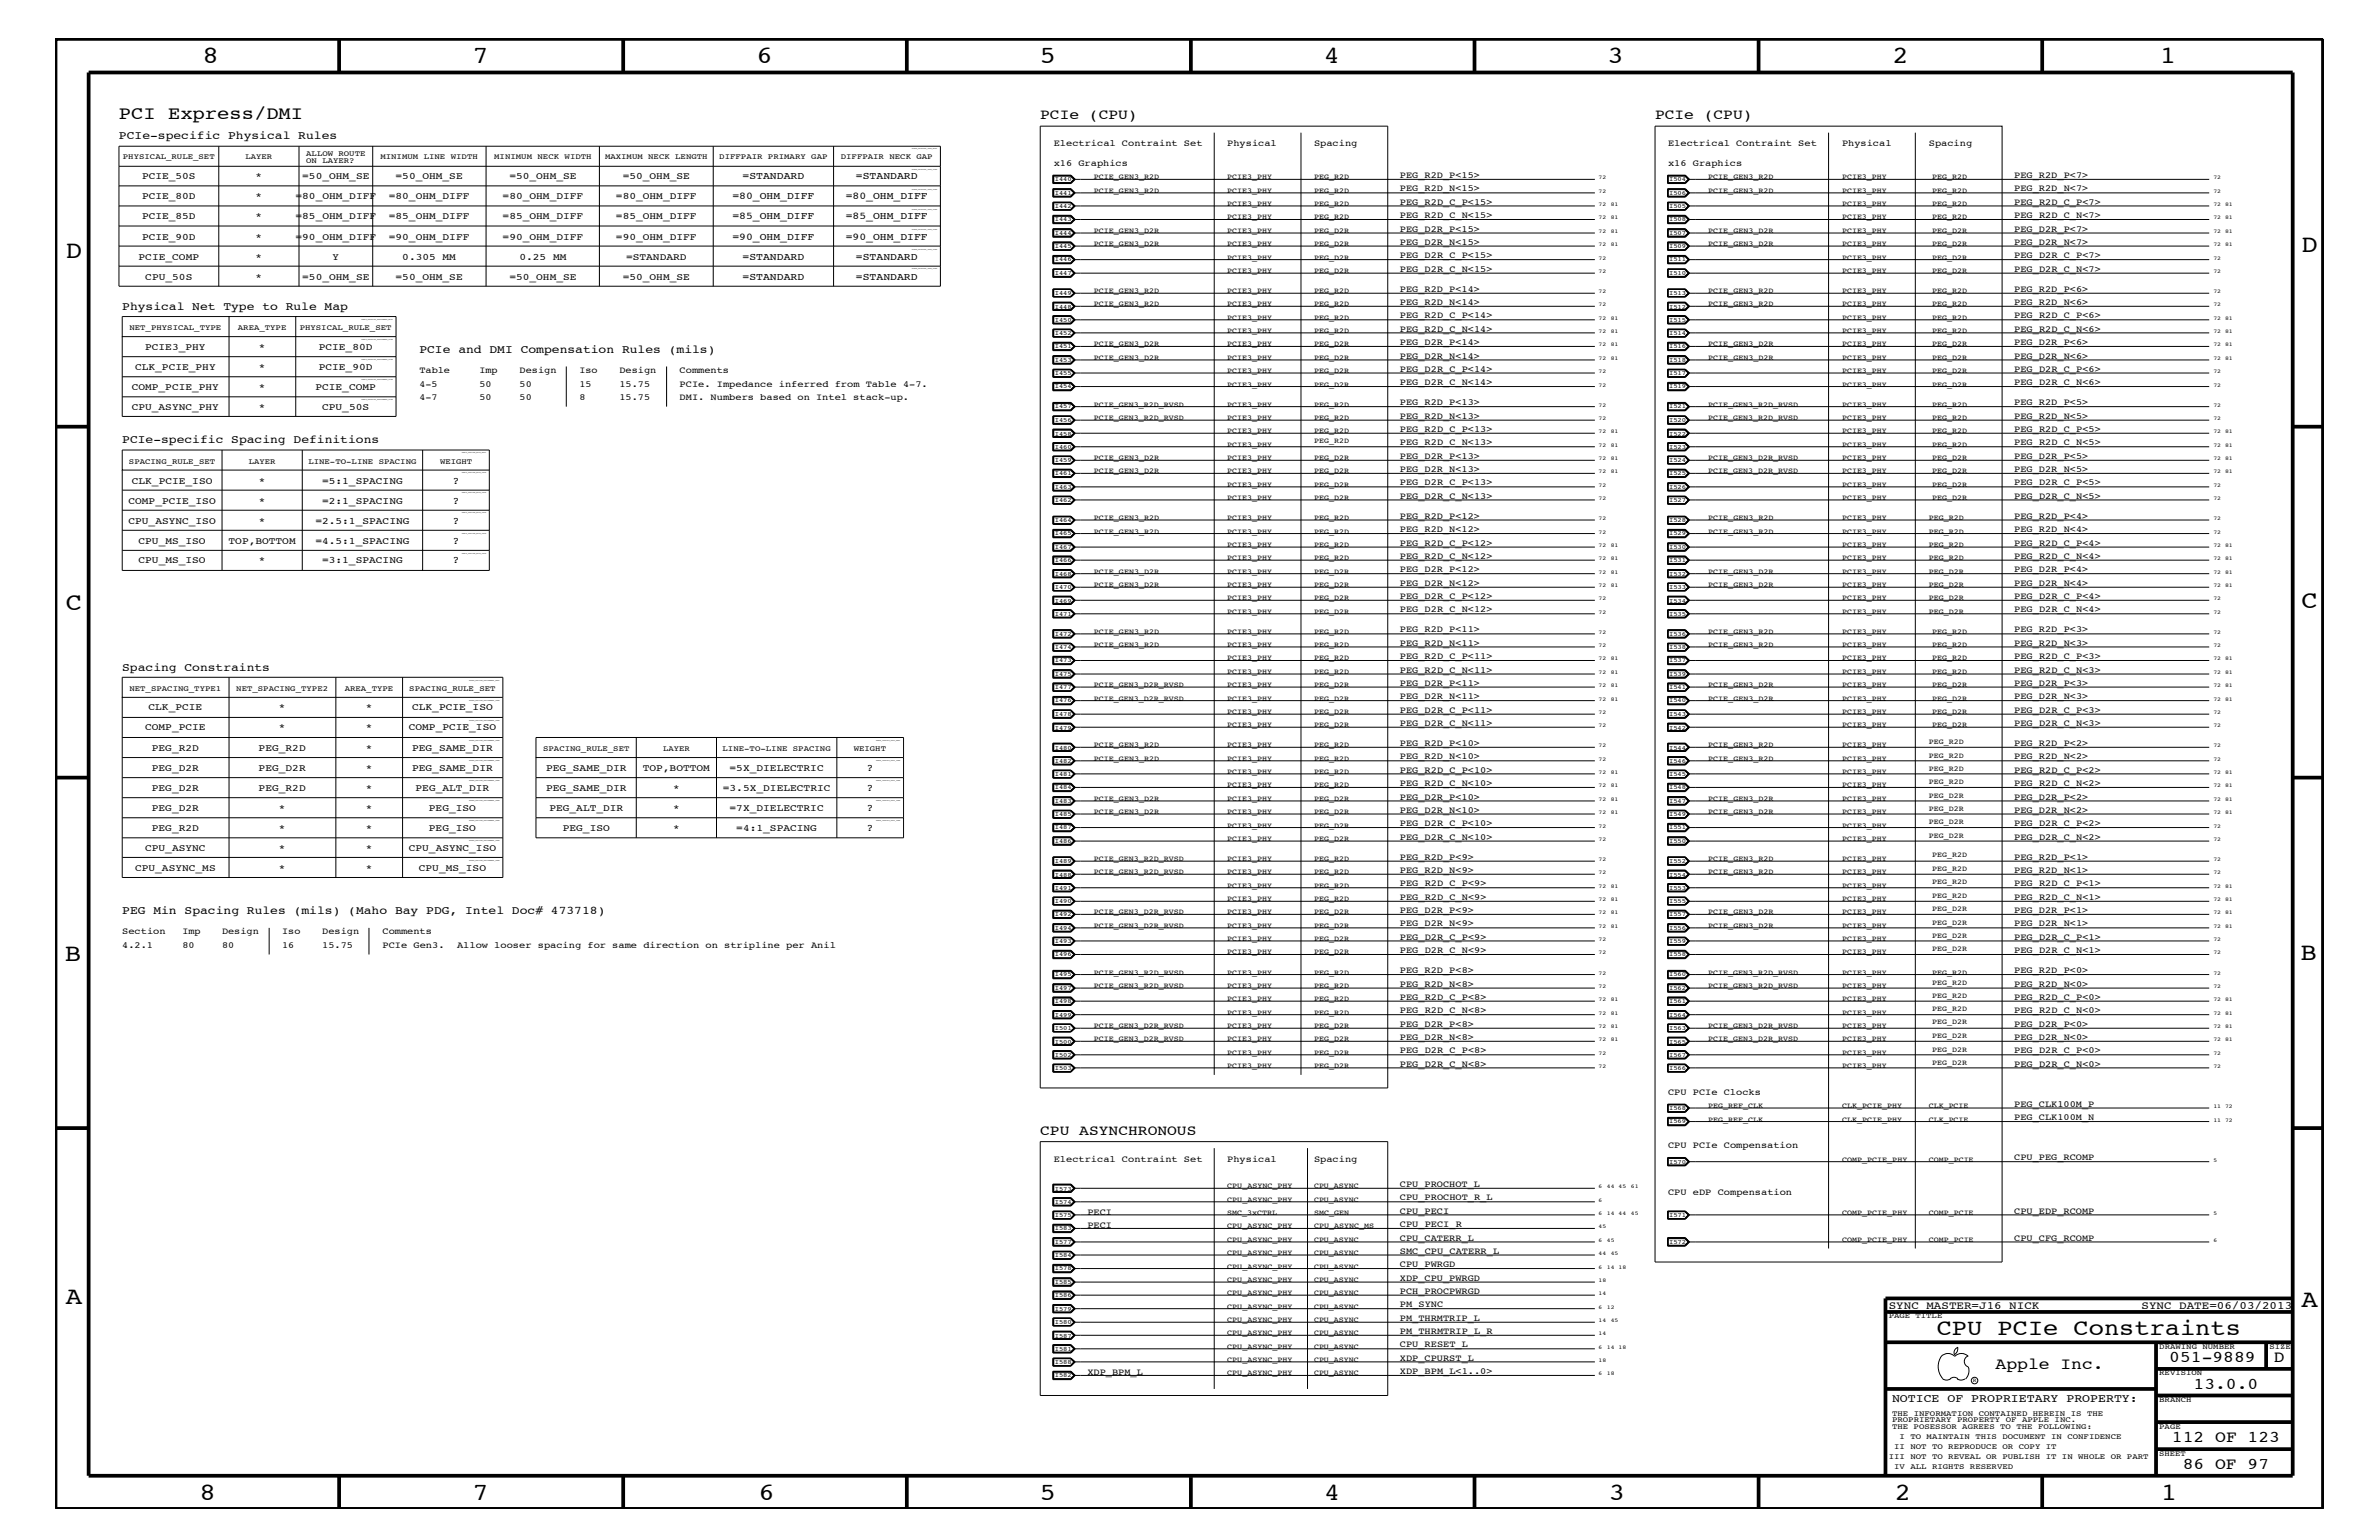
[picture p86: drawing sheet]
<svg xmlns="http://www.w3.org/2000/svg" width="432mm" height="279mm" viewBox="0 0 432 279" stroke-linecap="round" stroke-linejoin="round" font-family="sans-serif">
<defs><g id="words">
<g font-size="4.5">
<text x="36.7" y="11.5">8</text>
<text x="85.8" y="11.5">7</text>
<text x="137.3" y="11.5">6</text>
<text x="188.7" y="11.5">5</text>
<text x="240.3" y="11.5">4</text>
<text x="291.8" y="11.5">3</text>
<text x="343.5" y="11.5">2</text>
<text x="392" y="11.5">1</text>
<text x="11.9" y="46.8">D</text>
<text x="417.7" y="45.7">D</text>
<text x="11.9" y="110.6">C</text>
<text x="417.7" y="110.3">C</text>
<text x="11.8" y="174.3">B</text>
<text x="417.6" y="174.2">B</text>
<text x="11.9" y="236.7">A</text>
<text x="417.7" y="237.1">A</text>
<text x="36.2" y="272.1">8</text>
<text x="85.8" y="272.1">7</text>
<text x="137.7" y="272.1">6</text>
<text x="188.7" y="272.1">5</text>
<text x="240.4" y="272.1">4</text>
<text x="292" y="272.1">3</text>
<text x="343.9" y="272.1">2</text>
<text x="392.2" y="272.1">1</text>
</g>
<text font-size="4.1" x="351.5" y="242.3">CPU PCIe Constraints</text>
<text font-size="3.3" x="21.6" y="21.6">PCI Express/DMI</text>
<g font-size="3">
<text x="362.2" y="248.4">Apple Inc.</text>
<text x="393.7" y="247.1">051-9889</text>
<text x="398.1" y="252">13.0.0</text>
<text x="412.7" y="247.1">D</text>
<text x="394.2" y="261.6">112 OF 123</text>
<text x="396.2" y="266.6">86 OF 97</text>
</g>
<g font-size="2.6">
<text x="188.8" y="21.6">PCIe (CPU)</text>
<text x="300.4" y="21.6">PCIe (CPU)</text>
<text x="188.8" y="205.9">CPU ASYNCHRONOUS</text>
</g>
<g font-size="2.1">
<text x="21.6" y="25.3">PCIe-specific Physical Rules</text>
<text x="22.2" y="56.2">Physical Net Type to Rule Map</text>
<text x="76.1" y="64">PCIe and DMI Compensation Rules (mils)</text>
<text x="22.2" y="80.5">PCIe-specific Spacing Definitions</text>
<text x="22.2" y="121.7">Spacing Constraints</text>
<text x="22.2" y="165.9">PEG Min Spacing Rules (mils) (Maho Bay PDG, Intel Doc# 473718)</text>
<text x="343.4" y="254.4">NOTICE OF PROPRIETARY PROPERTY:</text>
</g>
<g font-size="2">
<text x="342.8" y="237.4">SYNC_MASTER=J16_NICK</text>
<text x="388.7" y="237.4">SYNC_DATE=06/03/2013</text>
</g>
<g font-size="1.9">
<text x="134.8" y="32.5">=STANDARD</text>
<text x="155.4" y="32.5">=STANDARD</text>
<text x="132.9" y="36.2">=80_OHM_DIFF</text>
<text x="132.9" y="39.8">=85_OHM_DIFF</text>
<text x="153.5" y="36.2">=80_OHM_DIFF</text>
<text x="153.5" y="39.8">=85_OHM_DIFF</text>
<text x="132.9" y="43.5">=90_OHM_DIFF</text>
<text x="134.8" y="47.1">=STANDARD</text>
<text x="153.5" y="43.5">=90_OHM_DIFF</text>
<text x="155.4" y="47.1">=STANDARD</text>
<text x="134.8" y="50.7">=STANDARD</text>
<text x="155.4" y="50.7">=STANDARD</text>
<text x="82.2" y="87.7">?</text>
<text x="82.2" y="91.4">?</text>
<text x="82.2" y="95">?</text>
<text x="82.2" y="98.7">?</text>
<text x="82.2" y="102.2">?</text>
<text x="157.3" y="143.5">?</text>
<text x="157.3" y="139.8">?</text>
<text x="157.3" y="147.1">?</text>
<text x="157.3" y="150.7">?</text>
</g>
<g font-size="1.8">
<text x="25.8" y="32.5">PCIE_50S</text>
<text x="46.4" y="32.5">*</text>
<text x="54.9" y="32.5">=50_OHM_SE</text>
<text x="71.8" y="32.5">=50_OHM_SE</text>
<text x="92.5" y="32.5">=50_OHM_SE</text>
<text x="113" y="32.5">=50_OHM_SE</text>
<text x="25.8" y="36.2">PCIE_80D</text>
<text x="25.8" y="39.8">PCIE_85D</text>
<text x="46.4" y="36.2">*</text>
<text x="46.4" y="39.8">*</text>
<text x="53.6" y="36.2">=80_OHM_DIFF</text>
<text x="53.6" y="39.8">=85_OHM_DIFF</text>
<text x="70.6" y="36.2">=80_OHM_DIFF</text>
<text x="70.6" y="39.8">=85_OHM_DIFF</text>
<text x="91.2" y="39.8">=85_OHM_DIFF</text>
<text x="91.2" y="36.2">=80_OHM_DIFF</text>
<text x="111.8" y="36.2">=80_OHM_DIFF</text>
<text x="111.8" y="39.8">=85_OHM_DIFF</text>
<text x="25.1" y="47.1">PCIE_COMP</text>
<text x="25.8" y="43.5">PCIE_90D</text>
<text x="46.4" y="47.1">*</text>
<text x="46.4" y="43.5">*</text>
<text x="53.6" y="43.5">=90_OHM_DIFF</text>
<text x="60.4" y="47.1">Y</text>
<text x="70.6" y="43.5">=90_OHM_DIFF</text>
<text x="73" y="47.1">0.305 MM</text>
<text x="91.2" y="43.5">=90_OHM_DIFF</text>
<text x="94.3" y="47.1">0.25 MM</text>
<text x="111.8" y="43.5">=90_OHM_DIFF</text>
<text x="113.6" y="47.1">=STANDARD</text>
<text x="26.4" y="50.7">CPU_50S</text>
<text x="46.4" y="50.7">*</text>
<text x="54.9" y="50.7">=50_OHM_SE</text>
<text x="71.8" y="50.7">=50_OHM_SE</text>
<text x="92.5" y="50.7">=50_OHM_SE</text>
<text x="113" y="50.7">=50_OHM_SE</text>
<text x="26.3" y="63.4">PCIE3_PHY</text>
<text x="47" y="63.4">*</text>
<text x="57.9" y="63.4">PCIE_80D</text>
<text x="23.9" y="70.7">COMP_PCIE_PHY</text>
<text x="24.5" y="67.1">CLK_PCIE_PHY</text>
<text x="47" y="67.1">*</text>
<text x="47" y="70.7">*</text>
<text x="57.2" y="70.7">PCIE_COMP</text>
<text x="57.9" y="67.1">PCIE_90D</text>
<text x="23.9" y="74.4">CPU_ASYNC_PHY</text>
<text x="47" y="74.4">*</text>
<text x="58.5" y="74.4">CPU_50S</text>
<text x="23.9" y="87.7">CLK_PCIE_ISO</text>
<text x="47" y="87.7">*</text>
<text x="58.5" y="87.7">=5:1_SPACING</text>
<text x="23.3" y="91.4">COMP_PCIE_ISO</text>
<text x="23.3" y="95">CPU_ASYNC_ISO</text>
<text x="47" y="91.4">*</text>
<text x="47" y="95">*</text>
<text x="57.2" y="95">=2.5:1_SPACING</text>
<text x="58.5" y="91.4">=2:1_SPACING</text>
<text x="25.1" y="98.7">CPU_MS_ISO</text>
<text x="41.5" y="98.7">TOP,BOTTOM</text>
<text x="57.2" y="98.7">=4.5:1_SPACING</text>
<text x="25.1" y="102.2">CPU_MS_ISO</text>
<text x="47" y="102.2">*</text>
<text x="58.5" y="102.2">=3:1_SPACING</text>
<text x="27" y="128.9">CLK_PCIE</text>
<text x="50.6" y="128.9">*</text>
<text x="66.4" y="128.9">*</text>
<text x="74.8" y="128.9">CLK_PCIE_ISO</text>
<text x="26.3" y="132.5">COMP_PCIE</text>
<text x="27.6" y="136.2">PEG_R2D</text>
<text x="46.9" y="136.2">PEG_R2D</text>
<text x="50.6" y="132.5">*</text>
<text x="66.4" y="132.5">*</text>
<text x="66.4" y="136.2">*</text>
<text x="74.2" y="132.5">COMP_PCIE_ISO</text>
<text x="74.8" y="136.2">PEG_SAME_DIR</text>
<text x="27.6" y="139.8">PEG_D2R</text>
<text x="27.6" y="143.5">PEG_D2R</text>
<text x="46.9" y="139.8">PEG_D2R</text>
<text x="46.9" y="143.5">PEG_R2D</text>
<text x="66.4" y="139.8">*</text>
<text x="66.4" y="143.5">*</text>
<text x="74.8" y="139.8">PEG_SAME_DIR</text>
<text x="75.4" y="143.5">PEG_ALT_DIR</text>
<text x="99.1" y="143.5">PEG_SAME_DIR</text>
<text x="99.1" y="139.8">PEG_SAME_DIR</text>
<text x="116.7" y="139.8">TOP,BOTTOM</text>
<text x="122.2" y="143.5">*</text>
<text x="131.2" y="143.5">=3.5X_DIELECTRIC</text>
<text x="132.4" y="139.8">=5X_DIELECTRIC</text>
<text x="27.6" y="147.1">PEG_D2R</text>
<text x="50.6" y="147.1">*</text>
<text x="66.4" y="147.1">*</text>
<text x="77.9" y="147.1">PEG_ISO</text>
<text x="99.7" y="147.1">PEG_ALT_DIR</text>
<text x="122.2" y="147.1">*</text>
<text x="132.4" y="147.1">=7X_DIELECTRIC</text>
<text x="26.3" y="154.4">CPU_ASYNC</text>
<text x="27.6" y="150.7">PEG_R2D</text>
<text x="50.6" y="154.4">*</text>
<text x="50.6" y="150.7">*</text>
<text x="66.4" y="154.4">*</text>
<text x="66.4" y="150.7">*</text>
<text x="74.2" y="154.4">CPU_ASYNC_ISO</text>
<text x="77.9" y="150.7">PEG_ISO</text>
<text x="102.2" y="150.7">PEG_ISO</text>
<text x="122.2" y="150.7">*</text>
<text x="133.6" y="150.7">=4:1_SPACING</text>
<text x="24.5" y="158">CPU_ASYNC_MS</text>
<text x="50.6" y="158">*</text>
<text x="66.4" y="158">*</text>
<text x="76" y="158">CPU_MS_ISO</text>
</g>
<g font-size="1.7">
<text x="191.3" y="26.5">Electrical Contraint Set</text>
<text x="222.8" y="26.5">Physical</text>
<text x="238.5" y="26.5">Spacing</text>
<text x="302.8" y="26.5">Electrical Contraint Set</text>
<text x="334.3" y="26.5">Physical</text>
<text x="350.1" y="26.5">Spacing</text>
<text x="191.3" y="30.2">x16 Graphics</text>
<text x="254.1" y="32.3">PEG_R2D_P&lt;15&gt;</text>
<text x="254.1" y="34.7">PEG_R2D_N&lt;15&gt;</text>
<text x="302.8" y="30.2">x16 Graphics</text>
<text x="365.6" y="34.7">PEG_R2D_N&lt;7&gt;</text>
<text x="365.6" y="32.3">PEG_R2D_P&lt;7&gt;</text>
<text x="254.1" y="39.6">PEG_R2D_C_N&lt;15&gt;</text>
<text x="254.1" y="37.2">PEG_R2D_C_P&lt;15&gt;</text>
<text x="365.6" y="37.2">PEG_R2D_C_P&lt;7&gt;</text>
<text x="365.6" y="39.6">PEG_R2D_C_N&lt;7&gt;</text>
<text x="254.1" y="44.4">PEG_D2R_N&lt;15&gt;</text>
<text x="254.1" y="46.8">PEG_D2R_C_P&lt;15&gt;</text>
<text x="254.1" y="42">PEG_D2R_P&lt;15&gt;</text>
<text x="365.6" y="42">PEG_D2R_P&lt;7&gt;</text>
<text x="365.6" y="44.4">PEG_D2R_N&lt;7&gt;</text>
<text x="365.6" y="46.8">PEG_D2R_C_P&lt;7&gt;</text>
<text x="254.1" y="52.9">PEG_R2D_P&lt;14&gt;</text>
<text x="254.1" y="49.3">PEG_D2R_C_N&lt;15&gt;</text>
<text x="365.6" y="52.9">PEG_R2D_P&lt;6&gt;</text>
<text x="365.6" y="49.3">PEG_D2R_C_N&lt;7&gt;</text>
<text x="254.1" y="57.8">PEG_R2D_C_P&lt;14&gt;</text>
<text x="254.1" y="55.3">PEG_R2D_N&lt;14&gt;</text>
<text x="365.6" y="55.3">PEG_R2D_N&lt;6&gt;</text>
<text x="365.6" y="57.8">PEG_R2D_C_P&lt;6&gt;</text>
<text x="254.1" y="65.1">PEG_D2R_N&lt;14&gt;</text>
<text x="254.1" y="62.6">PEG_D2R_P&lt;14&gt;</text>
<text x="254.1" y="60.2">PEG_R2D_C_N&lt;14&gt;</text>
<text x="365.6" y="62.6">PEG_D2R_P&lt;6&gt;</text>
<text x="365.6" y="65.1">PEG_D2R_N&lt;6&gt;</text>
<text x="365.6" y="60.2">PEG_R2D_C_N&lt;6&gt;</text>
<text x="76.1" y="70.1">4-5</text>
<text x="76.1" y="67.7">Table</text>
<text x="87" y="67.7">Imp</text>
<text x="87" y="70.1">50</text>
<text x="94.3" y="67.7">Design</text>
<text x="94.3" y="70.1">50</text>
<text x="105.2" y="67.7">Iso</text>
<text x="105.2" y="70.1">15</text>
<text x="112.4" y="70.1">15.75</text>
<text x="112.4" y="67.7">Design</text>
<text x="123.4" y="70.1">PCIe. Impedance inferred from Table 4-7.</text>
<text x="123.4" y="67.7">Comments</text>
<text x="254.1" y="67.5">PEG_D2R_C_P&lt;14&gt;</text>
<text x="254.1" y="69.9">PEG_D2R_C_N&lt;14&gt;</text>
<text x="365.6" y="67.5">PEG_D2R_C_P&lt;6&gt;</text>
<text x="365.6" y="69.9">PEG_D2R_C_N&lt;6&gt;</text>
<text x="76.1" y="72.6">4-7</text>
<text x="87" y="72.6">50</text>
<text x="94.3" y="72.6">50</text>
<text x="105.2" y="72.6">8</text>
<text x="112.4" y="72.6">15.75</text>
<text x="123.4" y="72.6">DMI. Numbers based on Intel stack-up.</text>
<text x="254.1" y="76">PEG_R2D_N&lt;13&gt;</text>
<text x="254.1" y="73.5">PEG_R2D_P&lt;13&gt;</text>
<text x="365.6" y="76">PEG_R2D_N&lt;5&gt;</text>
<text x="365.6" y="73.5">PEG_R2D_P&lt;5&gt;</text>
<text x="254.1" y="83.3">PEG_D2R_P&lt;13&gt;</text>
<text x="254.1" y="80.8">PEG_R2D_C_N&lt;13&gt;</text>
<text x="254.1" y="78.3">PEG_R2D_C_P&lt;13&gt;</text>
<text x="365.6" y="83.3">PEG_D2R_P&lt;5&gt;</text>
<text x="365.6" y="78.3">PEG_R2D_C_P&lt;5&gt;</text>
<text x="365.6" y="80.8">PEG_R2D_C_N&lt;5&gt;</text>
<text x="254.1" y="88.1">PEG_D2R_C_P&lt;13&gt;</text>
<text x="254.1" y="85.6">PEG_D2R_N&lt;13&gt;</text>
<text x="365.6" y="88.1">PEG_D2R_C_P&lt;5&gt;</text>
<text x="365.6" y="85.6">PEG_D2R_N&lt;5&gt;</text>
<text x="254.1" y="94.2">PEG_R2D_P&lt;12&gt;</text>
<text x="254.1" y="90.5">PEG_D2R_C_N&lt;13&gt;</text>
<text x="365.6" y="90.5">PEG_D2R_C_N&lt;5&gt;</text>
<text x="365.6" y="94.2">PEG_R2D_P&lt;4&gt;</text>
<text x="254.1" y="99">PEG_R2D_C_P&lt;12&gt;</text>
<text x="254.1" y="101.4">PEG_R2D_C_N&lt;12&gt;</text>
<text x="254.1" y="96.5">PEG_R2D_N&lt;12&gt;</text>
<text x="365.6" y="96.5">PEG_R2D_N&lt;4&gt;</text>
<text x="365.6" y="101.4">PEG_R2D_C_N&lt;4&gt;</text>
<text x="365.6" y="99">PEG_R2D_C_P&lt;4&gt;</text>
<text x="254.1" y="103.8">PEG_D2R_P&lt;12&gt;</text>
<text x="254.1" y="106.3">PEG_D2R_N&lt;12&gt;</text>
<text x="365.6" y="106.3">PEG_D2R_N&lt;4&gt;</text>
<text x="365.6" y="103.8">PEG_D2R_P&lt;4&gt;</text>
<text x="254.1" y="108.7">PEG_D2R_C_P&lt;12&gt;</text>
<text x="254.1" y="111.1">PEG_D2R_C_N&lt;12&gt;</text>
<text x="365.6" y="111.1">PEG_D2R_C_N&lt;4&gt;</text>
<text x="365.6" y="108.7">PEG_D2R_C_P&lt;4&gt;</text>
<text x="254.1" y="119.6">PEG_R2D_C_P&lt;11&gt;</text>
<text x="254.1" y="117.2">PEG_R2D_N&lt;11&gt;</text>
<text x="254.1" y="114.8">PEG_R2D_P&lt;11&gt;</text>
<text x="365.6" y="117.2">PEG_R2D_N&lt;3&gt;</text>
<text x="365.6" y="114.8">PEG_R2D_P&lt;3&gt;</text>
<text x="365.6" y="119.6">PEG_R2D_C_P&lt;3&gt;</text>
<text x="254.1" y="124.4">PEG_D2R_P&lt;11&gt;</text>
<text x="254.1" y="122">PEG_R2D_C_N&lt;11&gt;</text>
<text x="365.6" y="122">PEG_R2D_C_N&lt;3&gt;</text>
<text x="365.6" y="124.4">PEG_D2R_P&lt;3&gt;</text>
<text x="254.1" y="131.7">PEG_D2R_C_N&lt;11&gt;</text>
<text x="254.1" y="129.3">PEG_D2R_C_P&lt;11&gt;</text>
<text x="254.1" y="126.9">PEG_D2R_N&lt;11&gt;</text>
<text x="365.6" y="126.9">PEG_D2R_N&lt;3&gt;</text>
<text x="365.6" y="129.3">PEG_D2R_C_P&lt;3&gt;</text>
<text x="365.6" y="131.7">PEG_D2R_C_N&lt;3&gt;</text>
<text x="254.1" y="137.8">PEG_R2D_N&lt;10&gt;</text>
<text x="254.1" y="135.3">PEG_R2D_P&lt;10&gt;</text>
<text x="365.6" y="135.3">PEG_R2D_P&lt;2&gt;</text>
<text x="365.6" y="137.8">PEG_R2D_N&lt;2&gt;</text>
<text x="254.1" y="142.6">PEG_R2D_C_N&lt;10&gt;</text>
<text x="254.1" y="140.2">PEG_R2D_C_P&lt;10&gt;</text>
<text x="365.6" y="142.6">PEG_R2D_C_N&lt;2&gt;</text>
<text x="365.6" y="140.2">PEG_R2D_C_P&lt;2&gt;</text>
<text x="254.1" y="147.5">PEG_D2R_N&lt;10&gt;</text>
<text x="254.1" y="145.1">PEG_D2R_P&lt;10&gt;</text>
<text x="254.1" y="149.9">PEG_D2R_C_P&lt;10&gt;</text>
<text x="365.6" y="147.5">PEG_D2R_N&lt;2&gt;</text>
<text x="365.6" y="149.9">PEG_D2R_C_P&lt;2&gt;</text>
<text x="365.6" y="145.1">PEG_D2R_P&lt;2&gt;</text>
<text x="254.1" y="156">PEG_R2D_P&lt;9&gt;</text>
<text x="254.1" y="152.3">PEG_D2R_C_N&lt;10&gt;</text>
<text x="365.6" y="152.3">PEG_D2R_C_N&lt;2&gt;</text>
<text x="365.6" y="156">PEG_R2D_P&lt;1&gt;</text>
<text x="254.1" y="158.4">PEG_R2D_N&lt;9&gt;</text>
<text x="254.1" y="160.8">PEG_R2D_C_P&lt;9&gt;</text>
<text x="365.6" y="160.8">PEG_R2D_C_P&lt;1&gt;</text>
<text x="365.6" y="158.4">PEG_R2D_N&lt;1&gt;</text>
<text x="254.1" y="163.3">PEG_R2D_C_N&lt;9&gt;</text>
<text x="254.1" y="165.6">PEG_D2R_P&lt;9&gt;</text>
<text x="365.6" y="165.6">PEG_D2R_P&lt;1&gt;</text>
<text x="365.6" y="163.3">PEG_R2D_C_N&lt;1&gt;</text>
<text x="22.2" y="172">4.2.1</text>
<text x="22.2" y="169.5">Section</text>
<text x="33.1" y="169.5">Imp</text>
<text x="33.1" y="172">80</text>
<text x="40.3" y="169.5">Design</text>
<text x="40.3" y="172">80</text>
<text x="51.2" y="169.5">Iso</text>
<text x="51.2" y="172">16</text>
<text x="58.5" y="172">15.75</text>
<text x="58.5" y="169.5">Design</text>
<text x="69.4" y="172">PCIe Gen3.</text>
<text x="69.4" y="169.5">Comments</text>
<text x="83" y="172">Allow looser spacing for same direction on stripline per Anil</text>
<text x="254.1" y="168.1">PEG_D2R_N&lt;9&gt;</text>
<text x="254.1" y="172.9">PEG_D2R_C_N&lt;9&gt;</text>
<text x="254.1" y="170.5">PEG_D2R_C_P&lt;9&gt;</text>
<text x="365.6" y="172.9">PEG_D2R_C_N&lt;1&gt;</text>
<text x="365.6" y="168.1">PEG_D2R_N&lt;1&gt;</text>
<text x="365.6" y="170.5">PEG_D2R_C_P&lt;1&gt;</text>
<text x="254.1" y="176.6">PEG_R2D_P&lt;8&gt;</text>
<text x="254.1" y="179">PEG_R2D_N&lt;8&gt;</text>
<text x="365.6" y="179">PEG_R2D_N&lt;0&gt;</text>
<text x="365.6" y="176.6">PEG_R2D_P&lt;0&gt;</text>
<text x="254.1" y="181.4">PEG_R2D_C_P&lt;8&gt;</text>
<text x="254.1" y="183.8">PEG_R2D_C_N&lt;8&gt;</text>
<text x="365.6" y="181.4">PEG_R2D_C_P&lt;0&gt;</text>
<text x="365.6" y="183.8">PEG_R2D_C_N&lt;0&gt;</text>
<text x="254.1" y="191.1">PEG_D2R_C_P&lt;8&gt;</text>
<text x="254.1" y="186.3">PEG_D2R_P&lt;8&gt;</text>
<text x="254.1" y="188.7">PEG_D2R_N&lt;8&gt;</text>
<text x="365.6" y="188.7">PEG_D2R_N&lt;0&gt;</text>
<text x="365.6" y="186.3">PEG_D2R_P&lt;0&gt;</text>
<text x="365.6" y="191.1">PEG_D2R_C_P&lt;0&gt;</text>
<text x="254.1" y="193.6">PEG_D2R_C_N&lt;8&gt;</text>
<text x="365.6" y="193.6">PEG_D2R_C_N&lt;0&gt;</text>
<text x="302.8" y="198.7">CPU PCIe Clocks</text>
<text x="365.6" y="203.2">PEG_CLK100M_N</text>
<text x="365.6" y="200.9">PEG_CLK100M_P</text>
<text x="302.8" y="208.3">CPU PCIe Compensation</text>
<text x="191.3" y="210.8">Electrical Contraint Set</text>
<text x="222.8" y="210.8">Physical</text>
<text x="238.5" y="210.8">Spacing</text>
<text x="254.1" y="215.3">CPU_PROCHOT_L</text>
<text x="365.6" y="210.5">CPU_PEG_RCOMP</text>
<text x="197.4" y="220.4">PECI</text>
<text x="254.1" y="220.2">CPU_PECI</text>
<text x="254.1" y="217.8">CPU_PROCHOT_R_L</text>
<text x="302.8" y="216.9">CPU eDP Compensation</text>
<text x="365.6" y="220.2">CPU_EDP_RCOMP</text>
<text x="197.4" y="222.9">PECI</text>
<text x="254.1" y="222.6">CPU_PECI_R</text>
<text x="254.1" y="225.1">CPU_CATERR_L</text>
<text x="254.1" y="227.5">SMC_CPU_CATERR_L</text>
<text x="365.6" y="225.1">CPU_CFG_RCOMP</text>
<text x="254.1" y="232.4">XDP_CPU_PWRGD</text>
<text x="254.1" y="229.9">CPU_PWRGD</text>
<text x="254.1" y="234.7">PCH_PROCPWRGD</text>
<text x="254.1" y="237.2">PM_SYNC</text>
<text x="254.1" y="239.6">PM_THRMTRIP_L</text>
<text x="254.1" y="242">PM_THRMTRIP_L_R</text>
<text x="254.1" y="244.5">CPU_RESET_L</text>
<text x="197.4" y="249.5">XDP_BPM_L</text>
<text x="254.1" y="246.9">XDP_CPURST_L</text>
<text x="254.1" y="249.3">XDP_BPM_L&lt;1..0&gt;</text>
</g>
<g font-size="1.4">
<text x="22.3" y="28.9">PHYSICAL_RULE_SET</text>
<text x="44.6" y="28.9">LAYER</text>
<text x="55.6" y="28.3">ALLOW ROUTE</text>
<text x="55.6" y="29.5">ON LAYER?</text>
<text x="69" y="28.9">MINIMUM LINE WIDTH</text>
<text x="89.7" y="28.9">MINIMUM NECK WIDTH</text>
<text x="109.8" y="28.9">MAXIMUM NECK LENGTH</text>
<text x="130.6" y="28.9">DIFFPAIR PRIMARY GAP</text>
<text x="152.6" y="28.9">DIFFPAIR NECK GAP</text>
<text x="198.5" y="32.5">PCIE_GEN3_R2D</text>
<text x="198.5" y="35">PCIE_GEN3_R2D</text>
<text x="222.8" y="32.5">PCIE3_PHY</text>
<text x="222.8" y="35">PCIE3_PHY</text>
<text x="238.5" y="32.5">PEG_R2D</text>
<text x="238.5" y="35">PEG_R2D</text>
<text x="310" y="35">PCIE_GEN3_R2D</text>
<text x="310" y="32.5">PCIE_GEN3_R2D</text>
<text x="334.3" y="35">PCIE3_PHY</text>
<text x="334.3" y="32.5">PCIE3_PHY</text>
<text x="350.7" y="35">PEG_R2D</text>
<text x="350.7" y="32.5">PEG_R2D</text>
<text x="222.8" y="39.8">PCIE3_PHY</text>
<text x="222.8" y="37.4">PCIE3_PHY</text>
<text x="238.5" y="39.8">PEG_R2D</text>
<text x="238.5" y="37.4">PEG_R2D</text>
<text x="334.3" y="37.4">PCIE3_PHY</text>
<text x="334.3" y="39.8">PCIE3_PHY</text>
<text x="350.7" y="37.4">PEG_R2D</text>
<text x="350.7" y="39.8">PEG_R2D</text>
<text x="198.5" y="44.6">PCIE_GEN3_D2R</text>
<text x="198.5" y="42.3">PCIE_GEN3_D2R</text>
<text x="222.8" y="44.6">PCIE3_PHY</text>
<text x="222.8" y="47.1">PCIE3_PHY</text>
<text x="222.8" y="42.3">PCIE3_PHY</text>
<text x="238.5" y="44.6">PEG_D2R</text>
<text x="238.5" y="47.1">PEG_D2R</text>
<text x="238.5" y="42.3">PEG_D2R</text>
<text x="310" y="42.3">PCIE_GEN3_D2R</text>
<text x="310" y="44.6">PCIE_GEN3_D2R</text>
<text x="334.3" y="42.3">PCIE3_PHY</text>
<text x="334.3" y="44.6">PCIE3_PHY</text>
<text x="334.3" y="47.1">PCIE3_PHY</text>
<text x="350.7" y="42.3">PEG_D2R</text>
<text x="350.7" y="44.6">PEG_D2R</text>
<text x="350.7" y="47.1">PEG_D2R</text>
<text x="198.5" y="53.2">PCIE_GEN3_R2D</text>
<text x="222.8" y="53.2">PCIE3_PHY</text>
<text x="222.8" y="49.6">PCIE3_PHY</text>
<text x="238.5" y="53.2">PEG_R2D</text>
<text x="238.5" y="49.6">PEG_D2R</text>
<text x="310" y="53.2">PCIE_GEN3_R2D</text>
<text x="334.3" y="53.2">PCIE3_PHY</text>
<text x="334.3" y="49.6">PCIE3_PHY</text>
<text x="350.7" y="53.2">PEG_R2D</text>
<text x="350.7" y="49.6">PEG_D2R</text>
<text x="23.5" y="59.8">NET_PHYSICAL_TYPE</text>
<text x="43.2" y="59.8">AREA_TYPE</text>
<text x="54.4" y="59.8">PHYSICAL_RULE_SET</text>
<text x="198.5" y="55.6">PCIE_GEN3_R2D</text>
<text x="222.8" y="58">PCIE3_PHY</text>
<text x="222.8" y="55.6">PCIE3_PHY</text>
<text x="238.5" y="58">PEG_R2D</text>
<text x="238.5" y="55.6">PEG_R2D</text>
<text x="310" y="55.6">PCIE_GEN3_R2D</text>
<text x="334.3" y="55.6">PCIE3_PHY</text>
<text x="334.3" y="58">PCIE3_PHY</text>
<text x="350.7" y="55.6">PEG_R2D</text>
<text x="350.7" y="58">PEG_R2D</text>
<text x="198.5" y="65.3">PCIE_GEN3_D2R</text>
<text x="198.5" y="62.9">PCIE_GEN3_D2R</text>
<text x="222.8" y="65.3">PCIE3_PHY</text>
<text x="222.8" y="62.9">PCIE3_PHY</text>
<text x="222.8" y="60.4">PCIE3_PHY</text>
<text x="238.5" y="65.3">PEG_D2R</text>
<text x="238.5" y="62.9">PEG_D2R</text>
<text x="238.5" y="60.4">PEG_R2D</text>
<text x="310" y="62.9">PCIE_GEN3_D2R</text>
<text x="310" y="65.3">PCIE_GEN3_D2R</text>
<text x="334.3" y="62.9">PCIE3_PHY</text>
<text x="334.3" y="65.3">PCIE3_PHY</text>
<text x="334.3" y="60.4">PCIE3_PHY</text>
<text x="350.7" y="62.9">PEG_D2R</text>
<text x="350.7" y="65.3">PEG_D2R</text>
<text x="350.7" y="60.4">PEG_R2D</text>
<text x="222.8" y="67.7">PCIE3_PHY</text>
<text x="222.8" y="70.1">PCIE3_PHY</text>
<text x="238.5" y="67.7">PEG_D2R</text>
<text x="238.5" y="70.1">PEG_D2R</text>
<text x="334.3" y="67.7">PCIE3_PHY</text>
<text x="334.3" y="70.1">PCIE3_PHY</text>
<text x="350.7" y="67.7">PEG_D2R</text>
<text x="350.7" y="70.1">PEG_D2R</text>
<text x="198.5" y="76.2">PCIE_GEN3_R2D_RVSD</text>
<text x="198.5" y="73.8">PCIE_GEN3_R2D_RVSD</text>
<text x="222.8" y="76.2">PCIE3_PHY</text>
<text x="222.8" y="73.8">PCIE3_PHY</text>
<text x="238.5" y="76.2">PEG_R2D</text>
<text x="238.5" y="73.8">PEG_R2D</text>
<text x="310" y="76.2">PCIE_GEN3_R2D_RVSD</text>
<text x="310" y="73.8">PCIE_GEN3_R2D_RVSD</text>
<text x="334.3" y="76.2">PCIE3_PHY</text>
<text x="334.3" y="73.8">PCIE3_PHY</text>
<text x="350.7" y="76.2">PEG_R2D</text>
<text x="350.7" y="73.8">PEG_R2D</text>
<text x="198.5" y="83.5">PCIE_GEN3_D2R</text>
<text x="222.8" y="83.5">PCIE3_PHY</text>
<text x="222.8" y="81.1">PCIE3_PHY</text>
<text x="222.8" y="78.6">PCIE3_PHY</text>
<text x="238.5" y="80.5">PEG_R2D</text>
<text x="238.5" y="83.5">PEG_D2R</text>
<text x="238.5" y="78.6">PEG_R2D</text>
<text x="310" y="83.5">PCIE_GEN3_D2R_RVSD</text>
<text x="334.3" y="83.5">PCIE3_PHY</text>
<text x="334.3" y="78.6">PCIE3_PHY</text>
<text x="334.3" y="81.1">PCIE3_PHY</text>
<text x="350.7" y="83.5">PEG_D2R</text>
<text x="350.7" y="78.6">PEG_R2D</text>
<text x="350.7" y="81.1">PEG_R2D</text>
<text x="23.4" y="84.1">SPACING_RULE_SET</text>
<text x="45.2" y="84.1">LAYER</text>
<text x="56" y="84.1">LINE-TO-LINE SPACING</text>
<text x="79.9" y="84.1">WEIGHT</text>
<text x="198.5" y="85.9">PCIE_GEN3_D2R</text>
<text x="222.8" y="88.3">PCIE3_PHY</text>
<text x="222.8" y="85.9">PCIE3_PHY</text>
<text x="238.5" y="88.3">PEG_D2R</text>
<text x="238.5" y="85.9">PEG_D2R</text>
<text x="310" y="85.9">PCIE_GEN3_D2R_RVSD</text>
<text x="334.3" y="88.3">PCIE3_PHY</text>
<text x="334.3" y="85.9">PCIE3_PHY</text>
<text x="350.7" y="88.3">PEG_D2R</text>
<text x="350.7" y="85.9">PEG_D2R</text>
<text x="198.5" y="94.3">PCIE_GEN3_R2D</text>
<text x="222.8" y="94.3">PCIE3_PHY</text>
<text x="222.8" y="90.7">PCIE3_PHY</text>
<text x="238.5" y="94.3">PEG_R2D</text>
<text x="238.5" y="90.7">PEG_D2R</text>
<text x="310" y="94.3">PCIE_GEN3_R2D</text>
<text x="334.3" y="90.7">PCIE3_PHY</text>
<text x="334.3" y="94.3">PCIE3_PHY</text>
<text x="350.1" y="94.3">PEG_R2D</text>
<text x="350.7" y="90.7">PEG_D2R</text>
<text x="198.5" y="96.8">PCIE_GEN3_R2D</text>
<text x="222.8" y="99.3">PCIE3_PHY</text>
<text x="222.8" y="101.6">PCIE3_PHY</text>
<text x="222.8" y="96.8">PCIE3_PHY</text>
<text x="238.5" y="99.3">PEG_R2D</text>
<text x="238.5" y="101.6">PEG_R2D</text>
<text x="238.5" y="96.8">PEG_R2D</text>
<text x="310" y="96.8">PCIE_GEN3_R2D</text>
<text x="334.3" y="96.8">PCIE3_PHY</text>
<text x="334.3" y="101.6">PCIE3_PHY</text>
<text x="334.3" y="99.3">PCIE3_PHY</text>
<text x="350.1" y="96.8">PEG_R2D</text>
<text x="350.1" y="101.6">PEG_R2D</text>
<text x="350.1" y="99.3">PEG_R2D</text>
<text x="198.5" y="104.1">PCIE_GEN3_D2R</text>
<text x="198.5" y="106.5">PCIE_GEN3_D2R</text>
<text x="222.8" y="104.1">PCIE3_PHY</text>
<text x="222.8" y="106.5">PCIE3_PHY</text>
<text x="238.5" y="104.1">PEG_D2R</text>
<text x="238.5" y="106.5">PEG_D2R</text>
<text x="310" y="106.5">PCIE_GEN3_D2R</text>
<text x="310" y="104.1">PCIE_GEN3_D2R</text>
<text x="334.3" y="106.5">PCIE3_PHY</text>
<text x="334.3" y="104.1">PCIE3_PHY</text>
<text x="350.1" y="106.5">PEG_D2R</text>
<text x="350.1" y="104.1">PEG_D2R</text>
<text x="222.8" y="108.9">PCIE3_PHY</text>
<text x="222.8" y="111.4">PCIE3_PHY</text>
<text x="238.5" y="108.9">PEG_D2R</text>
<text x="238.5" y="111.4">PEG_D2R</text>
<text x="334.3" y="111.4">PCIE3_PHY</text>
<text x="334.3" y="108.9">PCIE3_PHY</text>
<text x="350.1" y="111.4">PEG_D2R</text>
<text x="350.1" y="108.9">PEG_D2R</text>
<text x="198.5" y="117.4">PCIE_GEN3_R2D</text>
<text x="198.5" y="115">PCIE_GEN3_R2D</text>
<text x="222.8" y="119.8">PCIE3_PHY</text>
<text x="222.8" y="117.4">PCIE3_PHY</text>
<text x="222.8" y="115">PCIE3_PHY</text>
<text x="238.5" y="119.8">PEG_R2D</text>
<text x="238.5" y="117.4">PEG_R2D</text>
<text x="238.5" y="115">PEG_R2D</text>
<text x="310" y="117.4">PCIE_GEN3_R2D</text>
<text x="310" y="115">PCIE_GEN3_R2D</text>
<text x="334.3" y="117.4">PCIE3_PHY</text>
<text x="334.3" y="115">PCIE3_PHY</text>
<text x="334.3" y="119.8">PCIE3_PHY</text>
<text x="350.7" y="117.4">PEG_R2D</text>
<text x="350.7" y="115">PEG_R2D</text>
<text x="350.7" y="119.8">PEG_R2D</text>
<text x="23.5" y="125.3">NET_SPACING_TYPE1</text>
<text x="42.9" y="125.3">NET_SPACING_TYPE2</text>
<text x="62.6" y="125.3">AREA_TYPE</text>
<text x="74.3" y="125.3">SPACING_RULE_SET</text>
<text x="198.5" y="124.7">PCIE_GEN3_D2R_RVSD</text>
<text x="222.8" y="124.7">PCIE3_PHY</text>
<text x="222.8" y="122.3">PCIE3_PHY</text>
<text x="238.5" y="124.7">PEG_D2R</text>
<text x="238.5" y="122.3">PEG_R2D</text>
<text x="310" y="124.7">PCIE_GEN3_D2R</text>
<text x="334.3" y="122.3">PCIE3_PHY</text>
<text x="334.3" y="124.7">PCIE3_PHY</text>
<text x="350.7" y="122.3">PEG_R2D</text>
<text x="350.7" y="124.7">PEG_D2R</text>
<text x="198.5" y="127.1">PCIE_GEN3_D2R_RVSD</text>
<text x="222.8" y="131.9">PCIE3_PHY</text>
<text x="222.8" y="129.6">PCIE3_PHY</text>
<text x="222.8" y="127.1">PCIE3_PHY</text>
<text x="238.5" y="131.9">PEG_D2R</text>
<text x="238.5" y="129.6">PEG_D2R</text>
<text x="238.5" y="127.1">PEG_D2R</text>
<text x="310" y="127.1">PCIE_GEN3_D2R</text>
<text x="334.3" y="127.1">PCIE3_PHY</text>
<text x="334.3" y="129.6">PCIE3_PHY</text>
<text x="334.3" y="131.9">PCIE3_PHY</text>
<text x="350.7" y="127.1">PEG_D2R</text>
<text x="350.7" y="129.6">PEG_D2R</text>
<text x="350.7" y="131.9">PEG_D2R</text>
<text x="98.6" y="136.2">SPACING_RULE_SET</text>
<text x="120.4" y="136.2">LAYER</text>
<text x="131.1" y="136.2">LINE-TO-LINE SPACING</text>
<text x="155" y="136.2">WEIGHT</text>
<text x="198.5" y="135.6">PCIE_GEN3_R2D</text>
<text x="222.8" y="135.6">PCIE3_PHY</text>
<text x="238.5" y="135.6">PEG_R2D</text>
<text x="310" y="135.6">PCIE_GEN3_R2D</text>
<text x="334.3" y="135.6">PCIE3_PHY</text>
<text x="350.1" y="135">PEG_R2D</text>
<text x="350.1" y="137.4">PEG_R2D</text>
<text x="198.5" y="138">PCIE_GEN3_R2D</text>
<text x="222.8" y="142.9">PCIE3_PHY</text>
<text x="222.8" y="138">PCIE3_PHY</text>
<text x="222.8" y="140.4">PCIE3_PHY</text>
<text x="238.5" y="142.9">PEG_R2D</text>
<text x="238.5" y="138">PEG_R2D</text>
<text x="238.5" y="140.4">PEG_R2D</text>
<text x="310" y="138">PCIE_GEN3_R2D</text>
<text x="334.3" y="142.9">PCIE3_PHY</text>
<text x="334.3" y="140.4">PCIE3_PHY</text>
<text x="334.3" y="138">PCIE3_PHY</text>
<text x="350.1" y="142.3">PEG_R2D</text>
<text x="350.1" y="139.8">PEG_R2D</text>
<text x="198.5" y="147.7">PCIE_GEN3_D2R</text>
<text x="198.5" y="145.3">PCIE_GEN3_D2R</text>
<text x="222.8" y="147.7">PCIE3_PHY</text>
<text x="222.8" y="145.3">PCIE3_PHY</text>
<text x="238.5" y="147.7">PEG_D2R</text>
<text x="238.5" y="145.3">PEG_D2R</text>
<text x="310" y="147.7">PCIE_GEN3_D2R</text>
<text x="310" y="145.3">PCIE_GEN3_D2R</text>
<text x="334.3" y="147.7">PCIE3_PHY</text>
<text x="334.3" y="145.3">PCIE3_PHY</text>
<text x="350.1" y="147.1">PEG_D2R</text>
<text x="350.1" y="149.5">PEG_D2R</text>
<text x="350.1" y="144.7">PEG_D2R</text>
<text x="222.8" y="152.6">PCIE3_PHY</text>
<text x="222.8" y="150.1">PCIE3_PHY</text>
<text x="238.5" y="152.6">PEG_D2R</text>
<text x="238.5" y="150.1">PEG_D2R</text>
<text x="334.3" y="150.1">PCIE3_PHY</text>
<text x="334.3" y="152.6">PCIE3_PHY</text>
<text x="350.1" y="152">PEG_D2R</text>
<text x="350.7" y="155.6">PEG_R2D</text>
<text x="198.5" y="156.2">PCIE_GEN3_R2D_RVSD</text>
<text x="198.5" y="158.6">PCIE_GEN3_R2D_RVSD</text>
<text x="222.8" y="156.2">PCIE3_PHY</text>
<text x="222.8" y="158.6">PCIE3_PHY</text>
<text x="222.8" y="161.1">PCIE3_PHY</text>
<text x="238.5" y="156.2">PEG_R2D</text>
<text x="238.5" y="158.6">PEG_R2D</text>
<text x="238.5" y="161.1">PEG_R2D</text>
<text x="310" y="156.2">PCIE_GEN3_R2D</text>
<text x="310" y="158.6">PCIE_GEN3_R2D</text>
<text x="334.3" y="161.1">PCIE3_PHY</text>
<text x="334.3" y="156.2">PCIE3_PHY</text>
<text x="334.3" y="158.6">PCIE3_PHY</text>
<text x="350.7" y="160.5">PEG_R2D</text>
<text x="350.7" y="158">PEG_R2D</text>
<text x="198.5" y="165.9">PCIE_GEN3_D2R_RVSD</text>
<text x="222.8" y="163.5">PCIE3_PHY</text>
<text x="222.8" y="165.9">PCIE3_PHY</text>
<text x="238.5" y="163.5">PEG_R2D</text>
<text x="238.5" y="165.9">PEG_D2R</text>
<text x="310" y="165.9">PCIE_GEN3_D2R</text>
<text x="334.3" y="165.9">PCIE3_PHY</text>
<text x="334.3" y="163.5">PCIE3_PHY</text>
<text x="350.7" y="165.3">PEG_D2R</text>
<text x="350.7" y="167.8">PEG_D2R</text>
<text x="350.7" y="162.8">PEG_R2D</text>
<text x="198.5" y="168.3">PCIE_GEN3_D2R_RVSD</text>
<text x="222.8" y="168.3">PCIE3_PHY</text>
<text x="222.8" y="173.2">PCIE3_PHY</text>
<text x="222.8" y="170.7">PCIE3_PHY</text>
<text x="238.5" y="168.3">PEG_D2R</text>
<text x="238.5" y="173.2">PEG_D2R</text>
<text x="238.5" y="170.7">PEG_D2R</text>
<text x="310" y="168.3">PCIE_GEN3_D2R</text>
<text x="334.3" y="173.2">PCIE3_PHY</text>
<text x="334.3" y="168.3">PCIE3_PHY</text>
<text x="334.3" y="170.7">PCIE3_PHY</text>
<text x="350.7" y="172.6">PEG_D2R</text>
<text x="350.7" y="170.1">PEG_D2R</text>
<text x="198.5" y="176.8">PCIE_GEN3_R2D_RVSD</text>
<text x="198.5" y="179.3">PCIE_GEN3_R2D_RVSD</text>
<text x="222.8" y="176.8">PCIE3_PHY</text>
<text x="222.8" y="179.3">PCIE3_PHY</text>
<text x="238.5" y="176.8">PEG_R2D</text>
<text x="238.5" y="179.3">PEG_R2D</text>
<text x="310" y="179.3">PCIE_GEN3_R2D_RVSD</text>
<text x="310" y="176.8">PCIE_GEN3_R2D_RVSD</text>
<text x="334.3" y="179.3">PCIE3_PHY</text>
<text x="334.3" y="176.8">PCIE3_PHY</text>
<text x="350.7" y="178.7">PEG_R2D</text>
<text x="350.7" y="176.8">PEG_R2D</text>
<text x="222.8" y="181.6">PCIE3_PHY</text>
<text x="222.8" y="184.1">PCIE3_PHY</text>
<text x="238.5" y="181.6">PEG_R2D</text>
<text x="238.5" y="184.1">PEG_R2D</text>
<text x="334.3" y="181.6">PCIE3_PHY</text>
<text x="334.3" y="184.1">PCIE3_PHY</text>
<text x="350.7" y="181">PEG_R2D</text>
<text x="350.7" y="185.9">PEG_D2R</text>
<text x="350.7" y="183.5">PEG_R2D</text>
<text x="198.5" y="186.5">PCIE_GEN3_D2R_RVSD</text>
<text x="198.5" y="188.9">PCIE_GEN3_D2R_RVSD</text>
<text x="222.8" y="191.4">PCIE3_PHY</text>
<text x="222.8" y="186.5">PCIE3_PHY</text>
<text x="222.8" y="188.9">PCIE3_PHY</text>
<text x="238.5" y="191.4">PEG_D2R</text>
<text x="238.5" y="186.5">PEG_D2R</text>
<text x="238.5" y="188.9">PEG_D2R</text>
<text x="310" y="188.9">PCIE_GEN3_D2R_RVSD</text>
<text x="310" y="186.5">PCIE_GEN3_D2R_RVSD</text>
<text x="334.3" y="188.9">PCIE3_PHY</text>
<text x="334.3" y="186.5">PCIE3_PHY</text>
<text x="334.3" y="191.4">PCIE3_PHY</text>
<text x="350.7" y="190.8">PEG_D2R</text>
<text x="350.7" y="188.3">PEG_D2R</text>
<text x="222.8" y="193.7">PCIE3_PHY</text>
<text x="238.5" y="193.7">PEG_D2R</text>
<text x="334.3" y="193.7">PCIE3_PHY</text>
<text x="350.7" y="193.2">PEG_D2R</text>
<text x="310" y="203.5">PEG_REF_CLK</text>
<text x="310" y="201">PEG_REF_CLK</text>
<text x="334.3" y="203.5">CLK_PCIE_PHY</text>
<text x="334.3" y="201">CLK_PCIE_PHY</text>
<text x="350.1" y="203.5">CLK_PCIE</text>
<text x="350.1" y="201">CLK_PCIE</text>
<text x="222.8" y="215.6">CPU_ASYNC_PHY</text>
<text x="238.5" y="215.6">CPU_ASYNC</text>
<text x="334.3" y="210.8">COMP_PCIE_PHY</text>
<text x="350.1" y="210.8">COMP_PCIE</text>
<text x="222.8" y="218">CPU_ASYNC_PHY</text>
<text x="222.8" y="220.4">SMC_3xCTRL</text>
<text x="238.5" y="218">CPU_ASYNC</text>
<text x="238.5" y="220.4">SMC_GEN</text>
<text x="334.3" y="220.4">COMP_PCIE_PHY</text>
<text x="350.1" y="220.4">COMP_PCIE</text>
<text x="222.8" y="222.9">CPU_ASYNC_PHY</text>
<text x="222.8" y="225.3">CPU_ASYNC_PHY</text>
<text x="222.8" y="227.7">CPU_ASYNC_PHY</text>
<text x="238.5" y="222.9">CPU_ASYNC_MS</text>
<text x="238.5" y="225.3">CPU_ASYNC</text>
<text x="238.5" y="227.7">CPU_ASYNC</text>
<text x="334.3" y="225.3">COMP_PCIE_PHY</text>
<text x="350.1" y="225.3">COMP_PCIE</text>
<text x="222.8" y="232.6">CPU_ASYNC_PHY</text>
<text x="222.8" y="230.2">CPU_ASYNC_PHY</text>
<text x="238.5" y="232.6">CPU_ASYNC</text>
<text x="238.5" y="230.2">CPU_ASYNC</text>
<text x="222.8" y="235">CPU_ASYNC_PHY</text>
<text x="222.8" y="237.4">CPU_ASYNC_PHY</text>
<text x="222.8" y="239.9">CPU_ASYNC_PHY</text>
<text x="238.5" y="235">CPU_ASYNC</text>
<text x="238.5" y="237.4">CPU_ASYNC</text>
<text x="238.5" y="239.9">CPU_ASYNC</text>
<text x="342.8" y="239.2">PAGE TITLE</text>
<text x="222.8" y="242.3">CPU_ASYNC_PHY</text>
<text x="222.8" y="244.7">CPU_ASYNC_PHY</text>
<text x="238.5" y="242.3">CPU_ASYNC</text>
<text x="238.5" y="244.7">CPU_ASYNC</text>
<text x="391.9" y="244.7">DRAWING NUMBER</text>
<text x="411.9" y="244.7">SIZE</text>
<text x="222.8" y="247.1">CPU_ASYNC_PHY</text>
<text x="222.8" y="249.5">CPU_ASYNC_PHY</text>
<text x="238.5" y="247.1">CPU_ASYNC</text>
<text x="238.5" y="249.5">CPU_ASYNC</text>
<text x="391.9" y="249.5">REVISION</text>
<text x="343.4" y="256.8">THE INFORMATION CONTAINED HEREIN IS THE</text>
<text x="391.9" y="254.4">BRANCH</text>
<text x="343.4" y="258">PROPRIETARY PROPERTY OF APPLE INC.</text>
<text x="343.4" y="259.3">THE POSESSOR AGREES TO THE FOLLOWING:</text>
<text x="343.8" y="262.9">II NOT TO REPRODUCE OR COPY IT</text>
<text x="344.8" y="261.1">I TO MAINTAIN THIS DOCUMENT IN CONFIDENCE</text>
<text x="391.9" y="259.3">PAGE</text>
<text x="342.8" y="264.7">III NOT TO REVEAL OR PUBLISH IT IN WHOLE OR PART</text>
<text x="343.8" y="266.6">IV ALL RIGHTS RESERVED</text>
<text x="391.9" y="264.1">SHEET</text>
</g>
<g font-size="1.2">
<text x="191.4" y="32.9">I440</text>
<text x="191.4" y="35.3">I441</text>
<text x="302.9" y="32.9">I504</text>
<text x="302.9" y="35.3">I506</text>
<text x="191.4" y="37.8">I442</text>
<text x="191.4" y="40.2">I443</text>
<text x="302.9" y="37.8">I505</text>
<text x="302.9" y="40.2">I508</text>
<text x="191.4" y="42.6">I444</text>
<text x="191.4" y="45.1">I445</text>
<text x="191.4" y="47.4">I446</text>
<text x="302.9" y="42.6">I507</text>
<text x="302.9" y="45.1">I509</text>
<text x="302.9" y="47.4">I511</text>
<text x="191.4" y="49.9">I447</text>
<text x="191.4" y="53.5">I449</text>
<text x="302.9" y="49.9">I510</text>
<text x="302.9" y="53.5">I513</text>
<text x="191.4" y="56">I448</text>
<text x="191.4" y="58.4">I450</text>
<text x="302.9" y="56">I512</text>
<text x="302.9" y="58.4">I515</text>
<text x="191.4" y="63.2">I451</text>
<text x="191.4" y="60.8">I452</text>
<text x="191.4" y="65.6">I453</text>
<text x="302.9" y="60.8">I514</text>
<text x="302.9" y="63.2">I516</text>
<text x="302.9" y="65.6">I518</text>
<text x="191.4" y="70.5">I454</text>
<text x="191.4" y="68.1">I455</text>
<text x="302.9" y="68.1">I517</text>
<text x="302.9" y="70.5">I519</text>
<text x="191.4" y="76.6">I456</text>
<text x="191.4" y="74.1">I457</text>
<text x="302.9" y="76.6">I520</text>
<text x="302.9" y="74.1">I521</text>
<text x="191.4" y="79">I458</text>
<text x="191.4" y="83.8">I459</text>
<text x="191.4" y="81.4">I460</text>
<text x="302.9" y="79">I522</text>
<text x="302.9" y="81.4">I523</text>
<text x="302.9" y="83.8">I524</text>
<text x="191.4" y="86.2">I461</text>
<text x="191.4" y="88.7">I463</text>
<text x="302.9" y="86.2">I525</text>
<text x="302.9" y="88.7">I526</text>
<text x="191.4" y="91.1">I462</text>
<text x="191.4" y="94.8">I464</text>
<text x="302.9" y="91.1">I527</text>
<text x="302.9" y="94.8">I528</text>
<text x="191.4" y="97.1">I465</text>
<text x="191.4" y="99.6">I467</text>
<text x="302.9" y="97.1">I529</text>
<text x="302.9" y="99.6">I530</text>
<text x="191.4" y="102.1">I466</text>
<text x="191.4" y="104.4">I468</text>
<text x="191.4" y="106.9">I470</text>
<text x="302.9" y="102.1">I531</text>
<text x="302.9" y="104.4">I532</text>
<text x="302.9" y="106.9">I533</text>
<text x="191.4" y="109.3">I469</text>
<text x="191.4" y="111.7">I471</text>
<text x="302.9" y="109.3">I534</text>
<text x="302.9" y="111.7">I535</text>
<text x="191.4" y="115.3">I472</text>
<text x="191.4" y="117.8">I474</text>
<text x="302.9" y="115.3">I536</text>
<text x="302.9" y="117.8">I538</text>
<text x="191.4" y="120.2">I473</text>
<text x="191.4" y="122.6">I475</text>
<text x="191.4" y="125.1">I477</text>
<text x="302.9" y="120.2">I537</text>
<text x="302.9" y="122.6">I539</text>
<text x="302.9" y="125.1">I541</text>
<text x="191.4" y="127.5">I476</text>
<text x="191.4" y="129.9">I478</text>
<text x="302.9" y="127.5">I540</text>
<text x="302.9" y="129.9">I543</text>
<text x="191.4" y="132.4">I479</text>
<text x="191.4" y="136">I480</text>
<text x="302.9" y="132.4">I542</text>
<text x="302.9" y="136">I544</text>
<text x="191.4" y="140.8">I481</text>
<text x="191.4" y="138.4">I482</text>
<text x="191.4" y="143.2">I484</text>
<text x="302.9" y="140.8">I545</text>
<text x="302.9" y="138.4">I546</text>
<text x="302.9" y="143.2">I548</text>
<text x="191.4" y="145.7">I483</text>
<text x="191.4" y="148.1">I485</text>
<text x="302.9" y="145.7">I547</text>
<text x="302.9" y="148.1">I549</text>
<text x="191.4" y="152.9">I486</text>
<text x="191.4" y="150.5">I487</text>
<text x="302.9" y="152.9">I550</text>
<text x="302.9" y="150.5">I551</text>
<text x="191.4" y="159">I488</text>
<text x="191.4" y="156.6">I489</text>
<text x="191.4" y="161.4">I491</text>
<text x="302.9" y="156.6">I552</text>
<text x="302.9" y="161.4">I553</text>
<text x="302.9" y="159">I554</text>
<text x="191.4" y="163.9">I490</text>
<text x="191.4" y="166.2">I492</text>
<text x="302.9" y="163.9">I555</text>
<text x="302.9" y="166.2">I557</text>
<text x="191.4" y="171.1">I493</text>
<text x="191.4" y="168.7">I494</text>
<text x="191.4" y="173.5">I496</text>
<text x="302.9" y="168.7">I556</text>
<text x="302.9" y="173.5">I558</text>
<text x="302.9" y="171.1">I559</text>
<text x="191.4" y="177.2">I495</text>
<text x="191.4" y="179.6">I497</text>
<text x="302.9" y="177.2">I560</text>
<text x="302.9" y="179.6">I562</text>
<text x="191.4" y="182.1">I498</text>
<text x="191.4" y="184.4">I499</text>
<text x="302.9" y="182.1">I561</text>
<text x="302.9" y="184.4">I564</text>
<text x="191.4" y="189.3">I500</text>
<text x="191.4" y="186.9">I501</text>
<text x="191.4" y="191.7">I502</text>
<text x="302.9" y="186.9">I563</text>
<text x="302.9" y="189.3">I565</text>
<text x="302.9" y="191.7">I567</text>
<text x="191.4" y="194.2">I503</text>
<text x="302.9" y="194.2">I566</text>
<text x="302.9" y="201.5">I568</text>
<text x="302.9" y="203.8">I569</text>
<text x="302.9" y="211.1">I570</text>
<text x="191.4" y="216">I573</text>
<text x="191.4" y="218.4">I574</text>
<text x="191.4" y="220.8">I575</text>
<text x="302.9" y="220.8">I571</text>
<text x="191.4" y="225.7">I577</text>
<text x="191.4" y="223.2">I583</text>
<text x="302.9" y="225.7">I572</text>
<text x="191.4" y="230.5">I578</text>
<text x="191.4" y="228.1">I584</text>
<text x="191.4" y="232.9">I585</text>
<text x="191.4" y="237.8">I579</text>
<text x="191.4" y="235.4">I586</text>
<text x="191.4" y="240.2">I580</text>
<text x="191.4" y="245.1">I581</text>
<text x="191.4" y="242.7">I587</text>
<text x="191.4" y="249.9">I582</text>
<text x="191.4" y="247.5">I588</text>
</g>
<g font-size="1">
<text x="290.2" y="32.5">72</text>
<text x="290.2" y="35">72</text>
<text x="401.7" y="35">72</text>
<text x="401.7" y="32.5">72</text>
<text x="290.2" y="39.8">72</text>
<text x="290.2" y="37.4">72</text>
<text x="292.4" y="39.8">81</text>
<text x="292.4" y="37.4">81</text>
<text x="401.7" y="37.4">72 81</text>
<text x="401.7" y="39.8">72 81</text>
<text x="290.2" y="44.6">72</text>
<text x="290.2" y="47.1">72</text>
<text x="290.2" y="42.3">72</text>
<text x="292.4" y="44.6">81</text>
<text x="292.4" y="42.3">81</text>
<text x="401.7" y="42.3">72 81</text>
<text x="401.7" y="44.6">72 81</text>
<text x="401.7" y="47.1">72</text>
<text x="290.2" y="53.2">72</text>
<text x="290.2" y="49.6">72</text>
<text x="401.7" y="53.2">72</text>
<text x="401.7" y="49.6">72</text>
<text x="290.2" y="58">72</text>
<text x="290.2" y="55.6">72</text>
<text x="292.4" y="58">81</text>
<text x="401.7" y="55.6">72</text>
<text x="401.7" y="58">72 81</text>
<text x="290.2" y="65.3">72</text>
<text x="290.2" y="62.9">72</text>
<text x="290.2" y="60.4">72</text>
<text x="292.4" y="65.3">81</text>
<text x="292.4" y="62.9">81</text>
<text x="292.4" y="60.4">81</text>
<text x="401.7" y="62.9">72 81</text>
<text x="401.7" y="65.3">72 81</text>
<text x="401.7" y="60.4">72 81</text>
<text x="290.2" y="67.7">72</text>
<text x="290.2" y="70.1">72</text>
<text x="401.7" y="67.7">72</text>
<text x="401.7" y="70.1">72</text>
<text x="290.2" y="76.2">72</text>
<text x="290.2" y="73.8">72</text>
<text x="401.7" y="76.2">72</text>
<text x="401.7" y="73.8">72</text>
<text x="290.2" y="83.5">72</text>
<text x="290.2" y="81.1">72</text>
<text x="290.2" y="78.6">72</text>
<text x="292.4" y="83.5">81</text>
<text x="292.4" y="81.1">81</text>
<text x="292.4" y="78.6">81</text>
<text x="401.7" y="83.5">72 81</text>
<text x="401.7" y="78.6">72 81</text>
<text x="401.7" y="81.1">72 81</text>
<text x="290.2" y="88.3">72</text>
<text x="290.2" y="85.9">72</text>
<text x="292.4" y="85.9">81</text>
<text x="401.7" y="88.3">72</text>
<text x="401.7" y="85.9">72 81</text>
<text x="290.2" y="94.3">72</text>
<text x="290.2" y="90.7">72</text>
<text x="401.7" y="90.7">72</text>
<text x="401.7" y="94.3">72</text>
<text x="290.2" y="99.3">72</text>
<text x="290.2" y="101.6">72</text>
<text x="290.2" y="96.8">72</text>
<text x="292.4" y="99.3">81</text>
<text x="292.4" y="101.6">81</text>
<text x="401.7" y="96.8">72</text>
<text x="401.7" y="101.6">72 81</text>
<text x="401.7" y="99.3">72 81</text>
<text x="290.2" y="104.1">72</text>
<text x="290.2" y="106.5">72</text>
<text x="292.4" y="104.1">81</text>
<text x="292.4" y="106.5">81</text>
<text x="401.7" y="106.5">72 81</text>
<text x="401.7" y="104.1">72 81</text>
<text x="290.2" y="108.9">72</text>
<text x="290.2" y="111.4">72</text>
<text x="401.7" y="111.4">72</text>
<text x="401.7" y="108.9">72</text>
<text x="290.2" y="119.8">72</text>
<text x="290.2" y="117.4">72</text>
<text x="290.2" y="115">72</text>
<text x="292.4" y="119.8">81</text>
<text x="401.7" y="117.4">72</text>
<text x="401.7" y="115">72</text>
<text x="401.7" y="119.8">72 81</text>
<text x="290.2" y="124.7">72</text>
<text x="290.2" y="122.3">72</text>
<text x="292.4" y="124.7">81</text>
<text x="292.4" y="122.3">81</text>
<text x="401.7" y="122.3">72 81</text>
<text x="401.7" y="124.7">72 81</text>
<text x="290.2" y="131.9">72</text>
<text x="290.2" y="129.6">72</text>
<text x="290.2" y="127.1">72</text>
<text x="292.4" y="127.1">81</text>
<text x="401.7" y="127.1">72 81</text>
<text x="401.7" y="129.6">72</text>
<text x="401.7" y="131.9">72</text>
<text x="290.2" y="135.6">72</text>
<text x="401.7" y="135.6">72</text>
<text x="290.2" y="142.9">72</text>
<text x="290.2" y="138">72</text>
<text x="290.2" y="140.4">72</text>
<text x="292.4" y="142.9">81</text>
<text x="292.4" y="140.4">81</text>
<text x="401.7" y="142.9">72 81</text>
<text x="401.7" y="140.4">72 81</text>
<text x="401.7" y="138">72</text>
<text x="290.2" y="147.7">72</text>
<text x="290.2" y="145.3">72</text>
<text x="292.4" y="147.7">81</text>
<text x="292.4" y="145.3">81</text>
<text x="401.7" y="147.7">72 81</text>
<text x="401.7" y="145.3">72 81</text>
<text x="290.2" y="152.6">72</text>
<text x="290.2" y="150.1">72</text>
<text x="401.7" y="150.1">72</text>
<text x="401.7" y="152.6">72</text>
<text x="290.2" y="156.2">72</text>
<text x="290.2" y="158.6">72</text>
<text x="290.2" y="161.1">72</text>
<text x="292.4" y="161.1">81</text>
<text x="401.7" y="161.1">72 81</text>
<text x="401.7" y="156.2">72</text>
<text x="401.7" y="158.6">72</text>
<text x="290.2" y="163.5">72</text>
<text x="290.2" y="165.9">72</text>
<text x="292.4" y="163.5">81</text>
<text x="292.4" y="165.9">81</text>
<text x="401.7" y="165.9">72 81</text>
<text x="401.7" y="163.5">72 81</text>
<text x="290.2" y="168.3">72</text>
<text x="290.2" y="173.2">72</text>
<text x="290.2" y="170.7">72</text>
<text x="292.4" y="168.3">81</text>
<text x="401.7" y="173.2">72</text>
<text x="401.7" y="168.3">72 81</text>
<text x="401.7" y="170.7">72</text>
<text x="290.2" y="176.8">72</text>
<text x="290.2" y="179.3">72</text>
<text x="401.7" y="179.3">72</text>
<text x="401.7" y="176.8">72</text>
<text x="290.2" y="181.6">72</text>
<text x="290.2" y="184.1">72</text>
<text x="292.4" y="181.6">81</text>
<text x="292.4" y="184.1">81</text>
<text x="401.7" y="181.6">72 81</text>
<text x="401.7" y="184.1">72 81</text>
<text x="290.2" y="191.4">72</text>
<text x="290.2" y="186.5">72</text>
<text x="290.2" y="188.9">72</text>
<text x="292.4" y="186.5">81</text>
<text x="292.4" y="188.9">81</text>
<text x="401.7" y="188.9">72 81</text>
<text x="401.7" y="186.5">72 81</text>
<text x="401.7" y="191.4">72</text>
<text x="290.2" y="193.7">72</text>
<text x="401.7" y="193.7">72</text>
<text x="401.7" y="203.5">11 72</text>
<text x="401.7" y="201">11 72</text>
<text x="290.2" y="215.6">6</text>
<text x="291.7" y="215.6">44 45</text>
<text x="296" y="215.6">61</text>
<text x="401.7" y="210.8">5</text>
<text x="290.2" y="218">6</text>
<text x="290.2" y="220.4">6</text>
<text x="291.7" y="220.4">14 44</text>
<text x="296" y="220.4">45</text>
<text x="401.7" y="220.4">5</text>
<text x="290.2" y="222.9">45</text>
<text x="290.2" y="225.3">6</text>
<text x="290.2" y="227.7">44</text>
<text x="291.7" y="225.3">45</text>
<text x="292.4" y="227.7">45</text>
<text x="401.7" y="225.3">6</text>
<text x="290.2" y="232.6">18</text>
<text x="290.2" y="230.2">6</text>
<text x="291.7" y="230.2">14 18</text>
<text x="290.2" y="235">14</text>
<text x="290.2" y="237.4">6</text>
<text x="290.2" y="239.9">14</text>
<text x="291.7" y="237.4">12</text>
<text x="292.4" y="239.9">45</text>
<text x="290.2" y="242.3">14</text>
<text x="290.2" y="244.7">6</text>
<text x="291.7" y="244.7">14 18</text>
<text x="290.2" y="247.1">18</text>
<text x="290.2" y="249.5">6</text>
<text x="291.7" y="249.5">18</text>
<text x="358.1" y="250.7">R</text>
</g>
<g font-size=".3">
<text x="165.5" y="27.1">TABLE_PHYSICAL_RULE_HEAD</text>
<text x="165.5" y="30.8">TABLE_PHYSICAL_RULE_ITEM</text>
<text x="165.5" y="34.4">TABLE_PHYSICAL_RULE_ITEM</text>
<text x="165.5" y="41.7">TABLE_PHYSICAL_RULE_ITEM</text>
<text x="165.5" y="38">TABLE_PHYSICAL_RULE_ITEM</text>
<text x="165.5" y="45.3">TABLE_PHYSICAL_RULE_ITEM</text>
<text x="165.5" y="48.9">TABLE_PHYSICAL_RULE_ITEM</text>
<text x="65.6" y="58">TABLE_PHYSICAL_ASSIGNMENT_HEAD</text>
<text x="65.6" y="65.3">TABLE_PHYSICAL_ASSIGNMENT_ITEM</text>
<text x="65.6" y="61.7">TABLE_PHYSICAL_ASSIGNMENT_ITEM</text>
<text x="65.6" y="68.9">TABLE_PHYSICAL_ASSIGNMENT_ITEM</text>
<text x="65.6" y="72.6">TABLE_PHYSICAL_ASSIGNMENT_ITEM</text>
<text x="83.8" y="82.2">TABLE_SPACING_RULE_HEAD</text>
<text x="83.8" y="85.9">TABLE_SPACING_RULE_ITEM</text>
<text x="83.8" y="89.5">TABLE_SPACING_RULE_ITEM</text>
<text x="83.8" y="93.2">TABLE_SPACING_RULE_ITEM</text>
<text x="83.8" y="96.8">TABLE_SPACING_RULE_ITEM</text>
<text x="83.8" y="100.4">TABLE_SPACING_RULE_ITEM</text>
<text x="85.2" y="123.5">TABLE_SPACING_ASSIGNMENT_HEAD</text>
<text x="85.2" y="127.1">TABLE_SPACING_ASSIGNMENT_ITEM</text>
<text x="85.2" y="130.8">TABLE_SPACING_ASSIGNMENT_ITEM</text>
<text x="85.2" y="134.4">TABLE_SPACING_ASSIGNMENT_ITEM</text>
<text x="159" y="134.4">TABLE_SPACING_RULE_HEAD</text>
<text x="85.2" y="138">TABLE_SPACING_ASSIGNMENT_ITEM</text>
<text x="85.2" y="141.7">TABLE_SPACING_ASSIGNMENT_ITEM</text>
<text x="159" y="141.7">TABLE_SPACING_RULE_ITEM</text>
<text x="159" y="138">TABLE_SPACING_RULE_ITEM</text>
<text x="85.2" y="145.3">TABLE_SPACING_ASSIGNMENT_ITEM</text>
<text x="85.2" y="149">TABLE_SPACING_ASSIGNMENT_ITEM</text>
<text x="159" y="145.3">TABLE_SPACING_RULE_ITEM</text>
<text x="159" y="149">TABLE_SPACING_RULE_ITEM</text>
<text x="85.2" y="152.6">TABLE_SPACING_ASSIGNMENT_ITEM</text>
<text x="85.2" y="156.2">TABLE_SPACING_ASSIGNMENT_ITEM</text>
</g>
</g></defs>
<g fill="none" stroke="#000" stroke-width=".18">
<path d="M21.6 37.4h149.1M21.6 33.7h149.1M21.6 26.5h149.1v25.4h-149.1zM21.6 30.2h149.1M39.7 26.5v25.4M54.3 26.5v25.4M67.6 26.5v25.4M88.2 26.5v25.4M108.8 26.5v25.4M129.5 26.5v25.4M151.3 26.5v25.4M188.8 22.9h63.1v174.5h-63.1z"/>
<path d="M191.1 31.8h3.3l.8 .7-.8 .8h-3.3zM191.1 34.2h3.3l.8 .8-.8 .8h-3.3zM191.1 36.7h3.3l.8 .7-.8 .7h-3.3zM191.1 39.1h3.3l.8 .7-.8 .8h-3.3zM191.2 36.7v1.4M191.2 38h3.1M191.2 36.8h3.1M191.3 31.9h3l.6 .6-.6 .6h-3zM191.3 34.4h3l.6 .6-.6 .6h-3zM191.3 36.8v1.2M191.3 39.2h3l.6 .6-.6 .6h-3zM194.3 31.9l.7 .6-.7 .7"/>
<path d="M194.3 31.9l.8 .6-.8 .7M194.3 31.9h-3.1v1.3h3.1M194.3 34.3h-3.1v1.4h3.1M194.3 39.1h-3.1v1.4h3.1M194.3 34.3l.7 .7-.7 .7M194.3 34.3l.8 .7-.8 .7M194.3 36.8l.7 .6-.7 .6M194.3 36.7l.8 .7-.8 .7M194.3 36.8l.6 .6M194.3 39.1l.7 .7-.7 .7M194.3 39.1l.8 .7-.8 .7M194.9 32.5h94.6"/>
<path d="M194.9 35h94.6M194.9 37.4l-.6 .6M194.9 37.4h94.6M194.9 39.8h94.6M220.4 24.1v170.9M236.1 24.1v170.9M300.4 22.9h63v206.1h-63zM302.7 31.8h3.2l.8 .7-.8 .8h-3.2zM302.7 31.9h3.2l.7 .6-.7 .7h-3.2M302.7 34.2h3.2l.8 .8-.8 .8h-3.2zM302.7 34.3h3.2l.7 .7-.7 .7h-3.2M302.7 39.1h3.2l.8 .7-.8 .8h-3.2z"/>
<path d="M302.7 39.1h3.2l.7 .7-.7 .7h-3.2M302.8 31.9h3l.6 .6M302.8 34.4h3l.6 .6M302.8 39.2h3l.6 .6M302.8 31.9v1.3M302.8 34.3v1.4M302.8 39.1v1.4M305.8 36.8h-3v1.2h3M305.8 31.9l.7 .6-.7 .7M305.8 36.8l.7 .6-.7 .6M305.8 36.8l.6 .6M305.8 34.3l.7 .7-.7 .7"/>
<path d="M305.8 39.1l.7 .7-.7 .7M305.9 36.7h-3.2v1.4h3.2M305.9 36.7l.8 .7-.8 .7M305.9 36.7l.7 .7-.7 .7M306.4 32.5l-.6 .6h-3M306.4 32.5h94.6M306.4 35l-.6 .6h-3M306.4 35h94.6M306.4 37.4h94.6M306.4 39.8l-.6 .6h-3M306.4 39.8h94.6M306.4 37.4l-.6 .6"/>
<path d="M331.9 24.1v202.4M347.6 24.1v202.4M21.6 44.6h149.1M21.6 48.3h149.1M21.6 41h149.1M41.6 57.4v18.2M53.7 57.4v18.2M191.1 41.5h3.3l.8 .8-.8 .7h-3.3zM191.1 43.9h3.3l.8 .7-.8 .8h-3.3zM191.1 46.3h3.3l.8 .8-.8 .8h-3.3zM191.1 48.8h3.3l.8 .8-.8 .7h-3.3zM191.1 52.4h3.3l.8 .8-.8 .7h-3.3z"/>
<path d="M191.1 54.8h3.3l.8 .8-.8 .7h-3.3zM191.1 57.3h3.3l.8 .7-.8 .8h-3.3zM191.1 59.7h3.3l.8 .7-.8 .8h-3.3zM191.2 41.5v1.5h3.1l.8-.7-.8-.8M191.2 45.4v-1.4h3.1l.8 .6-.8 .8M191.2 48.8v1.4h3.1l.8-.6-.8-.8M191.2 52.4v1.5M191.2 59.7v1.5M191.2 42.9h3.1M191.2 41.6h3.1l.7 .7-.7 .6M191.2 45.3h3.1M191.2 44.1h3.1"/>
<path d="M191.2 50.2h3.1M191.2 48.9h3.1M191.2 53.8h3.1M191.2 52.5h3.1M191.2 59.8h3.1M191.3 44.1v1.2M191.3 46.5h3l.6 .6-.6 .6h-3zM191.3 48.9v1.3M191.3 52.5v1.3M191.3 55h3l.6 .6-.6 .6h-3zM191.3 57.4h3l.6 .6-.6 .6h-3zM191.3 59.8v1.3"/>
<path d="M194.3 46.4h-3.1v1.4h3.1M194.3 54.9h-3.1v1.4M194.3 57.3h-3.1v1.4h3.1M194.3 44.1l.7 .5-.7 .7M194.3 44.1l.6 .5M194.3 46.4l.7 .7-.7 .7M194.3 46.4l.8 .7-.8 .7M194.3 48.9l.7 .7-.7 .6M194.3 48.9l.6 .7M194.3 54.9l.7 .7-.7 .6h-3.1M194.3 54.9l.8 .7-.8 .7M194.3 52.5l.7 .7-.7 .6"/>
<path d="M194.3 52.4l.8 .8-.8 .7M194.3 52.5l.6 .7M194.3 57.3l.7 .7-.7 .7M194.3 57.3l.8 .7-.8 .7M194.3 59.8l.7 .6-.7 .7M194.3 59.7l.8 .7-.8 .8M194.3 59.8l.6 .6M194.9 42.3l-.6-.6h-3v1.2M194.9 42.3l-.6 .6M194.9 42.3h94.6M194.9 44.6l-.6 .7M194.9 44.6h94.6"/>
<path d="M194.9 47.1h94.6M194.9 49.6l-.6 .6M194.9 49.6h94.6M194.9 55.6h94.6M194.9 53.2l-.6 .6M194.9 53.2h94.6M194.9 58h94.6M302.7 41.5h3.2l.8 .8-.8 .7h-3.2zM302.7 43.9h3.2l.8 .7-.8 .8h-3.2zM302.7 44h3.2l.7 .6-.7 .8M302.7 46.3h3.2l.8 .8-.8 .8h-3.2zM302.7 46.4h3.2l.7 .7-.7 .7h-3.2"/>
<path d="M302.7 48.8h3.2l.8 .8-.8 .7h-3.2zM302.7 54.8h3.2l.8 .8-.8 .7h-3.2zM302.7 54.9h3.2l.7 .7-.7 .7M302.7 57.3h3.2l.8 .7-.8 .8h-3.2zM302.7 57.3h3.2l.7 .7-.7 .7h-3.2M302.8 41.6h3l.7 .7-.7 .6h-3zM302.8 41.7h3l.6 .6M302.8 46.5h3l.6 .6M302.8 54.9v1.3h3l.7-.6-.7-.7M302.8 55h3l.6 .6M302.8 57.4h3l.6 .6M302.8 46.4v1.4"/>
<path d="M302.8 57.3v1.4M305.8 44.1h-3v1.2h3M305.8 48.9h-3v1.3h3M305.8 52.5h-3v1.3h3M305.8 59.8h-3v1.3h3M305.8 44.1l.7 .5-.7 .7M305.8 44.1l.6 .5M305.8 48.9l.7 .7-.7 .6M305.8 48.9l.6 .7M305.8 46.4l.7 .7-.7 .7M305.8 52.5l.7 .7-.7 .6M305.8 52.5l.6 .7"/>
<path d="M305.8 59.8l.7 .6-.7 .7M305.8 59.8l.6 .6M305.8 57.3l.7 .7-.7 .7M305.9 41.5l.7 .8-.7 .7h-3.2M305.9 48.8l.7 .8-.7 .6h-3.2M305.9 52.4h-3.2v1.5h3.2M305.9 59.7h-3.2v1.5h3.2M305.9 52.4l.8 .8-.8 .7M305.9 52.4l.7 .8-.7 .7M305.9 59.7l.8 .7-.8 .8M305.9 59.7l.7 .7-.7 .8M306.4 42.3h94.6"/>
<path d="M306.4 44.6h94.6M306.4 47.1l-.6 .6h-3M306.4 47.1h94.6M306.4 49.6h94.6M306.4 55.6l-.6 .6h-3M306.4 55.6h94.6M306.4 53.2h94.6M306.4 58l-.6 .6h-3M306.4 58h94.6M306.4 42.3l-.6 .6M306.4 44.6l-.6 .7M306.4 49.6l-.6 .6"/>
<path d="M306.4 53.2l-.6 .6M22.2 61.1v14.5h49.7v-18.2h-49.7v3.7h49.7M22.2 64.7h49.7M22.2 68.4h49.7M22.2 72h49.7M102.8 66.5v7.3M121 66.5v7.3M191.1 62.1h3.3l.8 .8-.8 .7h-3.3zM191.1 64.5h3.3l.8 .8-.8 .8h-3.3zM191.1 67h3.3l.8 .7-.8 .7h-3.3zM191.1 69.4h3.3l.8 .7-.8 .8h-3.3zM191.1 73h3.3l.8 .8-.8 .7h-3.3z"/>
<path d="M191.1 75.5h3.3l.8 .7-.8 .8h-3.3zM191.1 77.8h3.3l.8 .8-.8 .8h-3.3zM191.2 64.5v1.5h3.1M191.2 67v1.4M191.2 75.5v1.4h3.1l.8-.7-.8-.7M191.2 79.4v-1.5h3.1l.8 .7-.8 .8M191.2 61.1h3.1M191.2 64.6h3.1l.7 .7-.7 .7M191.2 68.4h3.1M191.2 67.1h3.1M191.2 76.8h3.1M191.2 75.6h3.1"/>
<path d="M191.2 78h3.1M191.3 62.3h3l.6 .6-.6 .5h-3zM191.3 64.7h3l.6 .6-.6 .6h-3zM191.3 67.1v1.3M191.3 69.5h3l.6 .6-.6 .6h-3zM191.3 73.2h3l.6 .6-.6 .6h-3zM191.3 75.6v1.2M191.3 78v1.2h3l.6-.6M194.3 62.2h-3.1v1.3h3.1M194.3 69.5h-3.1v1.3h3.1M194.3 73.1h-3.1v1.4h3.1M194.3 62.2l.7 .7-.7 .6"/>
<path d="M194.3 62.2l.8 .7-.8 .6M194.3 64.5l.8 .8-.8 .7M194.3 69.5l.7 .6-.7 .7M194.3 69.5l.8 .6-.8 .7M194.3 67.1l.7 .6-.7 .7M194.3 67l.8 .7-.8 .7M194.3 67.1l.6 .6M194.3 75.6l.7 .6-.7 .6M194.3 75.6l.6 .6M194.3 73.1l.7 .7-.7 .7M194.3 73.1l.8 .7-.8 .7M194.3 78l.7 .6-.7 .7h-3.1"/>
<path d="M194.3 78l.6 .6M194.9 62.9h94.6M194.9 60.4l-.6 .7M194.9 60.4h94.6M194.9 65.3h94.6M194.9 70.1h94.6M194.9 67.7l-.6 .7M194.9 67.7h94.6M194.9 76.2l-.6 .6M194.9 76.2h94.6M194.9 73.8h94.6M194.9 78.6h94.6"/>
<path d="M302.7 62.1h3.2l.8 .8-.8 .7h-3.2zM302.7 62.2h3.2l.7 .7-.7 .6h-3.2M302.7 64.5h3.2l.8 .8-.8 .8h-3.2zM302.7 69.4h3.2l.8 .7-.8 .8h-3.2zM302.7 69.5h3.2l.7 .6-.7 .7h-3.2M302.7 75.5h3.2l.8 .7-.8 .8h-3.2zM302.7 73h3.2l.8 .8-.8 .7h-3.2zM302.7 73.1h3.2l.7 .7-.7 .7h-3.2M302.7 77.8h3.2l.8 .8-.8 .8h-3.2zM302.7 77.9h3.2l.7 .7-.7 .8M302.8 62.3h3l.6 .6M302.8 66v-1.4h3l.7 .7-.7 .7"/>
<path d="M302.8 64.7h3l.6 .6M302.8 69.5h3l.6 .6M302.8 73.2h3l.6 .6M302.8 78h3l.7 .6-.7 .7h-3zM302.8 62.2v1.3M302.8 69.5v1.3M302.8 73.1v1.4M305.8 67.1h-3v1.3h3M305.8 75.6h-3v1.2h3M305.8 67.1l.7 .6-.7 .7M305.8 69.5l.7 .6-.7 .7M305.8 62.2l.7 .7-.7 .6"/>
<path d="M305.8 67.1l.6 .6M305.8 75.6l.7 .6-.7 .6M305.8 75.6l.6 .6M305.8 73.1l.7 .7-.7 .7M305.8 78l.6 .6M305.9 64.5l.7 .8-.7 .7h-3.2M305.9 67h-3.2v1.4h3.2M305.9 75.5l.7 .7-.7 .7h-3.2M305.9 67l.8 .7-.8 .7M305.9 67l.7 .7-.7 .7M306.4 62.9l-.6 .5h-3M306.4 62.9h94.6"/>
<path d="M306.4 60.4h94.6M306.4 65.3l-.6 .6h-3M306.4 65.3h94.6M306.4 70.1l-.6 .6h-3M306.4 70.1h94.6M306.4 67.7h94.6M306.4 76.2h94.6M306.4 73.8l-.6 .6h-3M306.4 73.8h94.6M306.4 78.6l-.6 .6h-3M306.4 78.6h94.6M306.4 60.4l-.6 .7"/>
<path d="M306.4 67.7l-.6 .7M306.4 76.2l-.6 .6M22.2 85.3v18.2h66.6v-21.9h-66.6v3.7h66.6M22.2 88.9h66.6M22.2 96.2h66.6M22.2 99.9h66.6M22.2 92.6h66.6M40.3 81.6v21.9M54.9 81.6v21.9M76.7 81.6v21.9M191.1 80.3h3.3l.8 .8-.8 .7h-3.3zM191.1 82.7h3.3l.8 .8-.8 .7h-3.3z"/>
<path d="M191.1 85.1h3.3l.8 .8-.8 .7h-3.3zM191.1 87.6h3.3l.8 .7-.8 .8h-3.3zM191.1 90h3.3l.8 .7-.8 .8h-3.3zM191.1 93.7h3.3l.8 .6-.8 .8h-3.3zM191.1 96h3.3l.8 .8-.8 .8h-3.3zM191.1 98.5h3.3l.8 .8-.8 .7h-3.3zM191.2 82.7v1.5M191.2 90v1.5M191.2 93.7v1.4M191.2 98.5v1.4h3.1l.8-.6-.8-.8M191.2 84.1h3.1M191.2 82.8h3.1"/>
<path d="M191.2 91.4h3.1M191.2 90.1h3.1M191.2 95h3.1M191.2 93.8h3.1M191.2 99.9h3.1M191.2 98.6h3.1l.7 .7-.7 .6M191.3 80.5h3l.6 .6-.6 .5h-3zM191.3 82.8v1.3M191.3 85.3h3l.6 .6-.6 .6h-3zM191.3 87.7h3l.6 .6-.6 .6h-3zM191.3 90.1v1.3M191.3 93.8v1.2"/>
<path d="M191.3 96.2h3l.6 .6-.6 .6h-3zM194.3 80.4h-3.1v1.3h3.1M194.3 85.2h-3.1v1.4h3.1M194.3 87.7h-3.1v1.3h3.1M194.3 96.1h-3.1v1.4h3.1M194.3 82.8l.7 .7-.7 .6M194.3 82.7l.8 .8-.8 .7M194.3 82.8l.6 .7M194.3 80.4l.7 .7-.7 .6M194.3 80.4l.8 .7-.8 .6M194.3 85.2l.7 .7-.7 .7M194.3 85.2l.8 .7-.8 .7"/>
<path d="M194.3 90.1l.7 .6-.7 .7M194.3 90l.8 .7-.8 .8M194.3 90.1l.6 .6M194.3 87.7l.7 .6-.7 .7M194.3 87.7l.8 .6-.8 .7M194.3 93.8l.7 .5-.7 .7M194.3 93.7l.8 .6-.8 .8M194.3 93.8l.6 .5M194.3 96.1l.7 .7-.7 .7M194.3 96.1l.8 .7-.8 .7M194.9 99.3l-.6-.6h-3v1.2M194.9 83.5l-.6 .6"/>
<path d="M194.9 83.5h94.6M194.9 81.1h94.6M194.9 85.9h94.6M194.9 90.7l-.6 .7M194.9 90.7h94.6M194.9 88.3h94.6M194.9 94.3l-.6 .7M194.9 94.3h94.6M194.9 96.8h94.6M194.9 99.3l-.6 .6M194.9 99.3h94.6M302.7 80.3h3.2l.8 .8-.8 .7h-3.2z"/>
<path d="M302.7 80.4h3.2l.7 .7-.7 .6h-3.2M302.7 85.1h3.2l.8 .8-.8 .7h-3.2zM302.7 85.2h3.2l.7 .7-.7 .7h-3.2M302.7 87.6h3.2l.8 .7-.8 .8h-3.2zM302.7 87.7h3.2l.7 .6-.7 .7h-3.2M302.7 96h3.2l.8 .8-.8 .8h-3.2zM302.7 96.1h3.2l.7 .7-.7 .7h-3.2M302.7 98.5h3.2l.8 .8-.8 .7h-3.2zM302.8 80.5h3l.6 .6M302.8 85.3h3l.6 .6M302.8 87.7h3l.6 .6M302.8 96.2h3l.6 .6"/>
<path d="M302.8 98.6h3l.7 .7-.7 .6h-3zM302.8 98.7h3l.6 .6M302.8 80.4v1.3M302.8 85.2v1.4M302.8 87.7v1.3M302.8 96.1v1.4M305.8 82.8h-3v1.3h3M305.8 90.1h-3v1.3h3M305.8 93.8h-3v1.2h3M305.8 80.4l.7 .7-.7 .6M305.8 82.8l.7 .7-.7 .6M305.8 82.8l.6 .7"/>
<path d="M305.8 85.2l.7 .7-.7 .7M305.8 87.7l.7 .6-.7 .7M305.8 90.1l.7 .6-.7 .7M305.8 90.1l.6 .6M305.8 93.8l.7 .5-.7 .7M305.8 93.8l.6 .5M305.8 96.1l.7 .7-.7 .7M305.9 82.7h-3.2v1.5h3.2M305.9 90h-3.2v1.5h3.2M305.9 93.7h-3.2v1.4h3.2M305.9 98.5l.7 .8-.7 .6h-3.2M305.9 82.7l.8 .8-.8 .7"/>
<path d="M305.9 82.7l.7 .8-.7 .7M305.9 90l.8 .7-.8 .8M305.9 90l.7 .7-.7 .8M305.9 93.7l.8 .6-.8 .8M305.9 93.7l.7 .6-.7 .8M306.4 83.5h94.6M306.4 81.1l-.6 .5h-3M306.4 81.1h94.6M306.4 85.9l-.6 .6h-3M306.4 85.9h94.6M306.4 90.7h94.6M306.4 88.3l-.6 .6h-3"/>
<path d="M306.4 88.3h94.6M306.4 94.3h94.6M306.4 96.8l-.6 .6h-3M306.4 96.8h94.6M306.4 99.3h94.6M306.4 83.5l-.6 .6M306.4 90.7l-.6 .7M306.4 94.3l-.6 .7M306.4 99.3l-.6 .6M191.1 100.9h3.3l.8 .7-.8 .8h-3.3zM191.1 103.3h3.3l.8 .8-.8 .7h-3.3zM191.1 105.8h3.3l.8 .7-.8 .7h-3.3z"/>
<path d="M191.1 108.1h3.3l.8 .8-.8 .8h-3.3zM191.1 110.6h3.3l.8 .8-.8 .7h-3.3zM191.1 114.2h3.3l.8 .8-.8 .8h-3.3zM191.1 116.7h3.3l.8 .7-.8 .7h-3.3zM191.1 119.1h3.3l.8 .7-.8 .8h-3.3zM191.2 102.4v-1.4h3.1l.8 .6-.8 .8M191.2 105.8v1.4M191.2 116.7v1.4M191.2 101h3.1M191.2 107.1h3.1M191.2 105.9h3.1M191.2 118.1h3.1"/>
<path d="M191.2 116.8h3.1M191.3 101v1.2h3l.6-.6M191.3 103.5h3l.6 .6-.6 .6h-3zM191.3 105.9v1.2M191.3 108.3h3l.6 .6-.6 .6h-3zM191.3 110.8h3l.6 .6-.6 .6h-3zM191.3 114.4h3l.6 .6-.6 .6h-3zM191.3 116.8v1.3M191.3 119.2h3l.6 .6-.6 .6h-3zM194.3 103.4h-3.1v1.4h3.1M194.3 108.2h-3.1v1.5M194.3 110.7h-3.1v1.3h3.1"/>
<path d="M194.3 114.3h-3.1v1.4h3.1M194.3 119.2h-3.1v1.3h3.1M194.3 101l.7 .6-.7 .7h-3.1M194.3 101l.6 .6M194.3 103.4l.7 .7-.7 .7M194.3 103.4l.8 .7-.8 .7M194.3 108.2l.7 .7-.7 .7h-3.1M194.3 108.2l.8 .7-.8 .8M194.3 105.9l.7 .6-.7 .6M194.3 105.8l.8 .7-.8 .7M194.3 105.9l.6 .6M194.3 110.7l.7 .7-.7 .6"/>
<path d="M194.3 110.7l.8 .7-.8 .6M194.3 114.3l.7 .7-.7 .7M194.3 114.3l.8 .7-.8 .7M194.3 119.2l.7 .6-.7 .7M194.3 119.2l.8 .6-.8 .7M194.3 116.8l.7 .6-.7 .7M194.3 116.7l.8 .7-.8 .7M194.3 116.8l.6 .6M194.9 101.6h94.6M194.9 104.1h94.6M194.9 108.9h94.6M194.9 106.5l-.6 .6"/>
<path d="M194.9 106.5h94.6M194.9 111.4h94.6M194.9 115h94.6M194.9 119.8h94.6M194.9 117.4l-.6 .7M194.9 117.4h94.6M302.7 100.9h3.2l.8 .7-.8 .8h-3.2zM302.7 101h3.2l.7 .6-.7 .8M302.7 103.3h3.2l.8 .8-.8 .7h-3.2zM302.7 103.4h3.2l.7 .7-.7 .7h-3.2M302.7 108.1h3.2l.8 .8-.8 .8h-3.2zM302.7 108.2h3.2l.7 .7-.7 .8"/>
<path d="M302.7 110.6h3.2l.8 .8-.8 .7h-3.2zM302.7 110.7h3.2l.7 .7-.7 .6h-3.2M302.7 114.2h3.2l.8 .8-.8 .8h-3.2zM302.7 114.3h3.2l.7 .7-.7 .7h-3.2M302.7 119.1h3.2l.8 .7-.8 .8h-3.2zM302.7 119.2h3.2l.7 .6-.7 .7h-3.2M302.8 101h3l.7 .6-.7 .7h-3zM302.8 103.5h3l.6 .6M302.8 108.2v1.4h3l.7-.7-.7-.7M302.8 108.3h3l.6 .6M302.8 110.8h3l.6 .6M302.8 114.4h3l.6 .6"/>
<path d="M302.8 119.2h3l.6 .6M302.8 103.4v1.4M302.8 110.7v1.3M302.8 114.3v1.4M302.8 119.2v1.3M305.8 105.9h-3v1.2h3M305.8 116.8h-3v1.3h3M305.8 101l.6 .6M305.8 103.4l.7 .7-.7 .7M305.8 105.9l.7 .6-.7 .6M305.8 105.9l.6 .6M305.8 110.7l.7 .7-.7 .6"/>
<path d="M305.8 114.3l.7 .7-.7 .7M305.8 119.2l.7 .6-.7 .7M305.8 116.8l.7 .6-.7 .7M305.8 116.8l.6 .6M305.9 105.8h-3.2v1.4h3.2M305.9 116.7h-3.2v1.4h3.2M305.9 105.8l.8 .7-.8 .7M305.9 105.8l.7 .7-.7 .7M305.9 116.7l.8 .7-.8 .7M305.9 116.7l.7 .7-.7 .7M306.4 101.6l-.6 .6h-3M306.4 101.6h94.6"/>
<path d="M306.4 104.1l-.6 .6h-3M306.4 104.1h94.6M306.4 108.9l-.6 .6h-3M306.4 108.9h94.6M306.4 106.5h94.6M306.4 111.4l-.6 .6h-3M306.4 111.4h94.6M306.4 115l-.6 .6h-3M306.4 115h94.6M306.4 119.8l-.6 .6h-3M306.4 119.8h94.6M306.4 117.4h94.6"/>
<path d="M306.4 106.5l-.6 .6M306.4 117.4l-.6 .7M22.2 126.5v32.7h69.1v-36.3h-69.1v3.6h69.1M22.2 130.2h69.1M22.2 137.4h69.1M22.2 133.8h69.1M41.6 122.9v36.3M61 122.9v36.3M73.1 122.9v36.3M97.3 137.4v14.6h66.7v-18.2h-66.7v3.6h66.7M115.5 133.8v18.2M130 133.8v18.2"/>
<path d="M151.9 133.8v18.2M191.1 121.5h3.3l.8 .8-.8 .7h-3.3zM191.1 123.9h3.3l.8 .8-.8 .7h-3.3zM191.1 126.4h3.3l.8 .7-.8 .8h-3.3zM191.1 128.8h3.3l.8 .8-.8 .7h-3.3zM191.1 131.2h3.3l.8 .7-.8 .8h-3.3zM191.1 134.8h3.3l.8 .8-.8 .7h-3.3zM191.1 137.3h3.3l.8 .7-.8 .8h-3.3zM191.1 139.7h3.3l.8 .7-.8 .8h-3.3zM191.2 121.5v1.5h3.1l.8-.7-.8-.8M191.2 125.4v-1.4h3.1l.8 .7-.8 .7M191.2 128.8v1.4h3.1l.8-.6-.8-.8"/>
<path d="M191.2 132.7v-1.4h3.1l.8 .6-.8 .8M191.2 139.7v1.5M191.2 122.9h3.1M191.2 121.6h3.1l.7 .7-.7 .6M191.2 125.3h3.1M191.2 124.1h3.1M191.2 130.2h3.1M191.2 128.9h3.1M191.2 131.3h3.1M191.2 139.8h3.1M191.3 124.1v1.2M191.3 126.5h3l.6 .6-.6 .6h-3z"/>
<path d="M191.3 128.9v1.3M191.3 131.3v1.2h3l.6-.6M191.3 135h3l.6 .6-.6 .6h-3zM191.3 137.4h3l.6 .6-.6 .6h-3zM191.3 139.8v1.3M194.3 126.4h-3.1v1.4h3.1M194.3 134.9h-3.1v1.4M194.3 137.4h-3.1v1.3h3.1M194.3 126.4l.7 .7-.7 .7M194.3 126.4l.8 .7-.8 .7M194.3 124.1l.7 .6-.7 .6M194.3 124.1l.6 .6"/>
<path d="M194.3 128.9l.7 .7-.7 .6M194.3 128.9l.6 .7M194.3 131.3l.7 .6-.7 .7h-3.1M194.3 131.3l.6 .6M194.3 134.9l.7 .7-.7 .7h-3.1M194.3 134.9l.8 .7-.8 .7M194.3 139.8l.7 .6-.7 .7M194.3 139.7l.8 .7-.8 .8M194.3 139.8l.6 .6M194.3 137.4l.7 .6-.7 .7M194.3 137.4l.8 .6-.8 .7M194.9 122.3l-.6-.6h-3v1.2"/>
<path d="M194.9 122.3l-.6 .6M194.9 122.3h94.6M194.9 127.1h94.6M194.9 124.7l-.6 .6M194.9 124.7h94.6M194.9 129.6l-.6 .6M194.9 129.6h94.6M194.9 131.9h94.6M194.9 135.6h94.6M194.9 138h94.6M302.7 121.5h3.2l.8 .8-.8 .7h-3.2zM302.7 126.4h3.2l.8 .7-.8 .8h-3.2z"/>
<path d="M302.7 126.4h3.2l.7 .7-.7 .7h-3.2M302.7 123.9h3.2l.8 .8-.8 .7h-3.2zM302.7 124h3.2l.7 .7-.7 .7M302.7 128.8h3.2l.8 .8-.8 .7h-3.2zM302.7 131.2h3.2l.8 .7-.8 .8h-3.2zM302.7 131.3h3.2l.7 .6-.7 .8M302.7 134.8h3.2l.8 .8-.8 .7h-3.2zM302.7 134.9h3.2l.7 .7-.7 .7M302.7 137.3h3.2l.8 .7-.8 .8h-3.2zM302.7 137.4h3.2l.7 .6-.7 .7h-3.2M302.8 121.6h3l.7 .7-.7 .6h-3zM302.8 121.7h3l.6 .6"/>
<path d="M302.8 126.5h3l.6 .6M302.8 131.3h3l.7 .6-.7 .7h-3zM302.8 134.9v1.4h3l.7-.7-.7-.7M302.8 135h3l.6 .6M302.8 137.4h3l.6 .6M302.8 126.4v1.4M302.8 137.4v1.3M305.8 124.1h-3v1.2h3M305.8 128.9h-3v1.3h3M305.8 139.8h-3v1.3h3M305.8 126.4l.7 .7-.7 .7M305.8 124.1l.7 .6-.7 .6"/>
<path d="M305.8 124.1l.6 .6M305.8 131.3l.6 .6M305.8 128.9l.7 .7-.7 .6M305.8 128.9l.6 .7M305.8 139.8l.7 .6-.7 .7M305.8 139.8l.6 .6M305.8 137.4l.7 .6-.7 .7M305.9 121.5l.7 .8-.7 .7h-3.2M305.9 128.8l.7 .8-.7 .6h-3.2M305.9 139.7h-3.2v1.5h3.2M305.9 139.7l.8 .7-.8 .8M305.9 139.7l.7 .7-.7 .8"/>
<path d="M306.4 122.3h94.6M306.4 127.1l-.6 .6h-3M306.4 127.1h94.6M306.4 124.7h94.6M306.4 129.6h94.6M306.4 131.9l-.6 .6h-3M306.4 131.9h94.6M306.4 135.6l-.6 .6h-3M306.4 135.6h94.6M306.4 138l-.6 .6h-3M306.4 138h94.6M306.4 122.3l-.6 .6"/>
<path d="M306.4 124.7l-.6 .6M306.4 129.6l-.6 .6M22.2 141.1h69.1M22.2 144.7h69.1M22.2 148.4h69.1M22.2 152h69.1M22.2 155.6h69.1M97.3 141.1h66.7M97.3 144.7h66.7M97.3 148.4h66.7M191.1 142.1h3.3l.8 .8-.8 .7h-3.3zM191.1 144.6h3.3l.8 .7-.8 .8h-3.3z"/>
<path d="M191.1 147h3.3l.8 .7-.8 .7h-3.3zM191.1 149.4h3.3l.8 .7-.8 .8h-3.3zM191.1 151.8h3.3l.8 .8-.8 .8h-3.3zM191.1 155.5h3.3l.8 .7-.8 .8h-3.3zM191.1 157.8h3.3l.8 .8-.8 .8h-3.3zM191.2 144.6v1.4h3.1M191.2 147v1.4M191.2 151.8v1.5h3.1l.8-.7-.8-.8M191.2 155.5v1.4h3.1l.8-.7-.8-.7M191.2 159.4v-1.5h3.1l.8 .7-.8 .8M191.2 141.1h3.1M191.2 144.6h3.1l.7 .7-.7 .7"/>
<path d="M191.2 148.4h3.1M191.2 147.1h3.1M191.2 153.2h3.1M191.2 151.9h3.1l.7 .7-.7 .6M191.2 158h3.1M191.2 156.8h3.1M191.2 155.6h3.1M191.3 142.3h3l.6 .6-.6 .6h-3zM191.3 144.7h3l.6 .6-.6 .6h-3zM191.3 147.1v1.3M191.3 149.5h3l.6 .6-.6 .6h-3zM191.3 155.6v1.2"/>
<path d="M191.3 158v1.2h3l.6-.6M194.3 142.2h-3.1v1.3h3.1M194.3 149.5h-3.1v1.3h3.1M194.3 144.6l.8 .7-.8 .7M194.3 142.2l.7 .7-.7 .6M194.3 142.2l.8 .7-.8 .6M194.3 147.1l.7 .6-.7 .7M194.3 147l.8 .7-.8 .7M194.3 147.1l.6 .6M194.3 149.5l.7 .6-.7 .7M194.3 149.5l.8 .6-.8 .7M194.3 158l.7 .6-.7 .7h-3.1"/>
<path d="M194.3 158l.6 .6M194.3 155.6l.7 .6-.7 .6M194.3 155.6l.6 .6M194.9 152.6l-.6-.6h-3v1.2M194.9 140.4l-.6 .7M194.9 140.4h94.6M194.9 145.3h94.6M194.9 142.9h94.6M194.9 147.7l-.6 .7M194.9 147.7h94.6M194.9 152.6l-.6 .6M194.9 152.6h94.6"/>
<path d="M194.9 150.1h94.6M194.9 158.6h94.6M194.9 156.2l-.6 .6M194.9 156.2h94.6M302.7 144.6h3.2l.8 .7-.8 .8h-3.2zM302.7 142.1h3.2l.8 .8-.8 .7h-3.2zM302.7 142.2h3.2l.7 .7-.7 .6h-3.2M302.7 151.8h3.2l.8 .8-.8 .8h-3.2zM302.7 149.4h3.2l.8 .7-.8 .8h-3.2zM302.7 149.5h3.2l.7 .6-.7 .7h-3.2M302.7 157.8h3.2l.8 .8-.8 .8h-3.2zM302.7 157.9h3.2l.7 .7-.7 .8"/>
<path d="M302.7 155.5h3.2l.8 .7-.8 .8h-3.2zM302.8 146v-1.4h3l.7 .7-.7 .7M302.8 144.7h3l.6 .6M302.8 142.3h3l.6 .6M302.8 151.9h3l.7 .7-.7 .6h-3zM302.8 152h3l.6 .6M302.8 149.5h3l.6 .6M302.8 158h3l.7 .6-.7 .7h-3zM302.8 142.2v1.3M302.8 149.5v1.3M305.8 147.1h-3v1.3h3M305.8 155.6h-3v1.2h3"/>
<path d="M305.8 142.2l.7 .7-.7 .6M305.8 147.1l.7 .6-.7 .7M305.8 147.1l.6 .6M305.8 149.5l.7 .6-.7 .7M305.8 155.6l.7 .6-.7 .6M305.8 155.6l.6 .6M305.8 158l.6 .6M305.9 144.6l.7 .7-.7 .7h-3.2M305.9 147h-3.2v1.4h3.2M305.9 151.8l.7 .8-.7 .7h-3.2M305.9 155.5l.7 .7-.7 .7h-3.2M305.9 147l.8 .7-.8 .7"/>
<path d="M305.9 147l.7 .7-.7 .7M306.4 140.4h94.6M306.4 145.3l-.6 .6h-3M306.4 145.3h94.6M306.4 142.9l-.6 .6h-3M306.4 142.9h94.6M306.4 147.7h94.6M306.4 152.6h94.6M306.4 150.1l-.6 .6h-3M306.4 150.1h94.6M306.4 158.6l-.6 .6h-3M306.4 158.6h94.6"/>
<path d="M306.4 156.2h94.6M306.4 140.4l-.6 .7M306.4 147.7l-.6 .7M306.4 152.6l-.6 .6M306.4 156.2l-.6 .6M48.9 168.3v4.9M67 168.3v4.9M191.1 160.3h3.3l.8 .8-.8 .7h-3.3zM191.1 162.8h3.3l.8 .7-.8 .7h-3.3zM191.1 165.1h3.3l.8 .8-.8 .8h-3.3zM191.1 167.6h3.3l.8 .7-.8 .8h-3.3zM191.1 170h3.3l.8 .7-.8 .8h-3.3z"/>
<path d="M191.1 172.4h3.3l.8 .8-.8 .7h-3.3zM191.1 176.1h3.3l.8 .7-.8 .8h-3.3zM191.1 178.5h3.3l.8 .8-.8 .7h-3.3zM191.2 162.8v1.4M191.2 170v1.5M191.2 178.5v1.4h3.1l.8-.6-.8-.8M191.2 164.1h3.1M191.2 162.8h3.1M191.2 171.4h3.1M191.2 170.1h3.1M191.2 179.9h3.1M191.2 178.6h3.1l.7 .7-.7 .6"/>
<path d="M191.3 160.5h3l.6 .6-.6 .6h-3zM191.3 162.8v1.3M191.3 165.3h3l.6 .6-.6 .6h-3zM191.3 167.8h3l.6 .5-.6 .6h-3zM191.3 170.1v1.3M191.3 172.6h3l.6 .6-.6 .6h-3zM191.3 176.2h3l.6 .6-.6 .6h-3zM194.3 160.4h-3.1v1.3h3.1M194.3 165.2h-3.1v1.4h3.1M194.3 167.7h-3.1v1.3h3.1M194.3 172.5h-3.1v1.3h3.1M194.3 176.1h-3.1v1.4h3.1"/>
<path d="M194.3 162.8l.7 .7-.7 .6M194.3 162.8l.8 .7-.8 .7M194.3 162.8l.6 .7M194.3 160.4l.7 .7-.7 .6M194.3 160.4l.8 .7-.8 .6M194.3 165.2l.7 .7-.7 .7M194.3 165.2l.8 .7-.8 .7M194.3 170.1l.7 .6-.7 .7M194.3 170l.8 .7-.8 .8M194.3 170.1l.6 .6M194.3 167.7l.7 .6-.7 .7M194.3 167.7l.8 .6-.8 .7"/>
<path d="M194.3 176.1l.7 .7-.7 .7M194.3 176.1l.8 .7-.8 .7M194.3 172.5l.7 .7-.7 .6M194.3 172.5l.8 .7-.8 .6M194.9 179.3l-.6-.6h-3v1.2M194.9 163.5l-.6 .6M194.9 163.5h94.6M194.9 161.1h94.6M194.9 165.9h94.6M194.9 170.7l-.6 .7M194.9 170.7h94.6M194.9 168.3h94.6"/>
<path d="M194.9 176.8h94.6M194.9 173.2h94.6M194.9 179.3l-.6 .6M194.9 179.3h94.6M302.7 160.3h3.2l.8 .8-.8 .7h-3.2zM302.7 160.4h3.2l.7 .7-.7 .6h-3.2M302.7 165.1h3.2l.8 .8-.8 .8h-3.2zM302.7 165.2h3.2l.7 .7-.7 .7h-3.2M302.7 167.6h3.2l.8 .7-.8 .8h-3.2zM302.7 167.7h3.2l.7 .6-.7 .7h-3.2M302.7 176.1h3.2l.8 .7-.8 .8h-3.2zM302.7 176.1h3.2l.7 .7-.7 .7h-3.2"/>
<path d="M302.7 172.4h3.2l.8 .8-.8 .7h-3.2zM302.7 172.5h3.2l.7 .7-.7 .6h-3.2M302.7 178.5h3.2l.8 .8-.8 .7h-3.2zM302.8 160.5h3l.6 .6M302.8 165.3h3l.6 .6M302.8 167.8h3l.6 .5M302.8 176.2h3l.6 .6M302.8 172.6h3l.6 .6M302.8 178.6h3l.7 .7-.7 .6h-3zM302.8 178.7h3l.6 .6M302.8 160.4v1.3M302.8 165.2v1.4"/>
<path d="M302.8 167.7v1.3M302.8 172.5v1.3M302.8 176.1v1.4M305.8 162.8h-3v1.3h3M305.8 170.1h-3v1.3h3M305.8 160.4l.7 .7-.7 .6M305.8 162.8l.7 .7-.7 .6M305.8 162.8l.6 .7M305.8 167.7l.7 .6-.7 .7M305.8 165.2l.7 .7-.7 .7M305.8 172.5l.7 .7-.7 .6M305.8 170.1l.7 .6-.7 .7"/>
<path d="M305.8 170.1l.6 .6M305.8 176.1l.7 .7-.7 .7M305.9 162.8h-3.2v1.4h3.2M305.9 170h-3.2v1.5h3.2M305.9 178.5l.7 .8-.7 .6h-3.2M305.9 162.8l.8 .7-.8 .7M305.9 162.8l.7 .7-.7 .7M305.9 170l.8 .7-.8 .8M305.9 170l.7 .7-.7 .8M306.4 163.5h94.6M306.4 161.1l-.6 .6h-3M306.4 161.1h94.6"/>
<path d="M306.4 165.9l-.6 .6h-3M306.4 165.9h94.6M306.4 170.7h94.6M306.4 168.3l-.6 .6h-3M306.4 168.3h94.6M306.4 176.8l-.6 .6h-3M306.4 176.8h94.6M306.4 173.2l-.6 .6h-3M306.4 173.2h94.6M306.4 179.3h94.6M306.4 163.5l-.6 .6M306.4 170.7l-.6 .7"/>
<path d="M306.4 179.3l-.6 .6M191.1 180.9h3.3l.8 .7-.8 .8h-3.3zM191.1 183.3h3.3l.8 .8-.8 .8h-3.3zM191.1 185.8h3.3l.8 .7-.8 .7h-3.3zM191.1 188.2h3.3l.8 .7-.8 .8h-3.3zM191.1 190.6h3.3l.8 .8-.8 .7h-3.3zM191.1 193.1h3.3l.8 .6-.8 .8h-3.3zM191.2 182.4v-1.4h3.1l.8 .6-.8 .8M191.2 185.8v1.4M191.2 193.1v1.4M191.2 181h3.1M191.2 187.1h3.1"/>
<path d="M191.2 185.9h3.1M191.2 194.4h3.1M191.2 193.2h3.1M191.3 181v1.2h3l.6-.6M191.3 183.5h3l.6 .6-.6 .6h-3zM191.3 185.9v1.2M191.3 188.3h3l.6 .6-.6 .6h-3zM191.3 190.8h3l.6 .6-.6 .6h-3zM191.3 193.2v1.2M194.3 183.4h-3.1v1.4h3.1M194.3 188.2h-3.1v1.5M194.3 190.7h-3.1v1.4h3.1"/>
<path d="M194.3 181l.7 .6-.7 .7h-3.1M194.3 181l.6 .6M194.3 183.4l.7 .7-.7 .7M194.3 183.4l.8 .7-.8 .7M194.3 188.2l.7 .7-.7 .7h-3.1M194.3 188.2l.8 .7-.8 .8M194.3 185.9l.7 .6-.7 .6M194.3 185.8l.8 .7-.8 .7M194.3 185.9l.6 .6M194.3 190.7l.7 .7-.7 .7M194.3 190.7l.8 .7-.8 .7M194.3 193.2l.7 .5-.7 .7"/>
<path d="M194.3 193.1l.8 .6-.8 .8M194.3 193.2l.6 .5M194.9 181.6h94.6M194.9 184.1h94.6M194.9 188.9h94.6M194.9 186.5l-.6 .6M194.9 186.5h94.6M194.9 191.4h94.6M194.9 193.7l-.6 .7M194.9 193.7h94.6M302.7 180.9h3.2l.8 .7-.8 .8h-3.2zM302.7 181h3.2l.7 .6-.7 .8"/>
<path d="M302.7 183.3h3.2l.8 .8-.8 .8h-3.2zM302.7 183.4h3.2l.7 .7-.7 .7h-3.2M302.7 188.2h3.2l.8 .7-.8 .8h-3.2zM302.7 188.2h3.2l.7 .7-.7 .8M302.7 190.6h3.2l.8 .8-.8 .7h-3.2zM302.7 190.7h3.2l.7 .7-.7 .7h-3.2M302.8 181h3l.7 .6-.7 .7h-3zM302.8 183.5h3l.6 .6M302.8 188.2v1.4h3l.7-.7-.7-.7M302.8 188.3h3l.6 .6M302.8 190.8h3l.6 .6M302.8 183.4v1.4"/>
<path d="M302.8 190.7v1.4M305.8 185.9h-3v1.2h3M305.8 193.2h-3v1.2h3M305.8 181l.6 .6M305.8 185.9l.7 .6-.7 .6M305.8 185.9l.6 .6M305.8 183.4l.7 .7-.7 .7M305.8 193.2l.7 .5-.7 .7M305.8 193.2l.6 .5M305.8 190.7l.7 .7-.7 .7M305.9 185.8h-3.2v1.4h3.2M305.9 193.1h-3.2v1.4h3.2"/>
<path d="M305.9 185.8l.8 .7-.8 .7M305.9 185.8l.7 .7-.7 .7M305.9 193.1l.8 .6-.8 .8M305.9 193.1l.7 .6-.7 .8M306.4 181.6l-.6 .6h-3M306.4 181.6h94.6M306.4 184.1l-.6 .6h-3M306.4 184.1h94.6M306.4 188.9l-.6 .6h-3M306.4 188.9h94.6M306.4 186.5h94.6M306.4 191.4l-.6 .6h-3"/>
<path d="M306.4 191.4h94.6M306.4 193.7h94.6M306.4 186.5l-.6 .6M306.4 193.7l-.6 .7M188.8 207.1h63.1v46.1h-63.1zM191.1 214.8h3.3l.8 .8-.8 .8h-3.3zM191.1 217.3h3.3l.8 .7-.8 .8h-3.3zM191.1 219.7h3.3l.8 .7-.8 .8h-3.3zM191.2 219.7v1.5M191.2 219.8h3.1M191.3 215h3l.6 .6-.6 .6h-3zM191.3 217.5h3l.6 .5-.6 .6h-3z"/>
<path d="M191.3 219.8v1.3M194.3 214.9h-3.1v1.5M194.3 217.4h-3.1v1.3h3.1M194.3 214.9l.8 .7-.8 .8M194.3 217.4l.7 .6-.7 .7M194.3 219.8l.7 .6-.7 .7M194.3 214.9l.7 .7-.7 .7h-3.1M194.3 217.4l.8 .6-.8 .7M194.3 219.7l.8 .7-.8 .8M194.3 219.8l.6 .6M194.9 215.6h94.6M194.9 218h94.6"/>
<path d="M220.4 208.3v43.7M237.3 208.3v43.7M302.7 202.7h3.2l.8 .8-.8 .7h-3.2zM302.7 210h3.2l.8 .8-.8 .7h-3.2zM302.7 202.8h3.2l.7 .7-.7 .7h-3.2M302.7 210.1h3.2l.7 .7-.7 .6h-3.2M302.8 202.8v1.4M302.8 210.1v1.3M302.8 202.9h3l.6 .6M302.8 210.2h3l.6 .6M305.8 200.4h-3v1.3h3M305.8 219.8h-3v1.3h3"/>
<path d="M305.8 200.4l.7 .6-.7 .7M305.8 200.4l.6 .6M305.8 202.8l.7 .7-.7 .7M305.8 210.1l.7 .7-.7 .6M305.8 219.8l.7 .6-.7 .7M305.8 219.8l.6 .6M305.9 200.3h-3.2v1.5h3.2M305.9 219.7h-3.2v1.5h3.2M305.9 200.3l.8 .7-.8 .8M305.9 200.3l.7 .7-.7 .8M305.9 219.7l.8 .7-.8 .8M305.9 219.7l.7 .7-.7 .8"/>
<path d="M306.4 201l-.6 .7M306.4 201h94.6M306.4 203.5l-.6 .6h-3M306.4 203.5h94.6M306.4 210.8l-.6 .6h-3M306.4 210.8h94.6M191.1 222.1h3.3l.8 .8-.8 .7h-3.3zM191.1 224.6h3.3l.8 .7-.8 .8h-3.3zM191.1 227h3.3l.8 .7-.8 .8h-3.3zM191.1 229.4h3.3l.8 .8-.8 .7h-3.3zM191.1 231.8h3.3l.8 .8-.8 .8h-3.3zM191.1 234.2h3.3l.8 .8-.8 .7h-3.3z"/>
<path d="M191.1 236.7h3.3l.8 .7-.8 .8h-3.3zM191.1 239.1h3.3l.8 .8-.8 .7h-3.3zM191.2 224.6v1.4h3.1M191.2 227v1.5M191.2 231.8v1.5h3.1l.8-.7-.8-.8M191.2 235.7v-1.4h3.1l.8 .7-.8 .7M191.2 239.1v1.5M191.2 221.1h3.1M191.2 224.6h3.1l.7 .7-.7 .7M191.2 239.2h3.1M191.2 228.4h3.1M191.2 227.1h3.1"/>
<path d="M191.2 233.2h3.1M191.2 231.9h3.1l.7 .7-.7 .6M191.2 234.4h3.1M191.3 222.3h3l.6 .6-.6 .6h-3zM191.3 224.7h3l.6 .6-.6 .6h-3zM191.3 227.1v1.3M191.3 229.6h3l.6 .6-.6 .5h-3zM191.3 234.4v1.2h3l.6-.6M191.3 236.8h3l.6 .6-.6 .6h-3zM191.3 239.2v1.3M194.3 222.2h-3.1v1.3h3.1M194.3 229.5h-3.1v1.3h3.1"/>
<path d="M194.3 236.8h-3.1v1.3h3.1M194.3 222.2l.7 .7-.7 .6M194.3 224.6l.8 .7-.8 .7M194.3 229.5l.7 .7-.7 .6M194.3 229.5l.8 .7-.8 .6M194.3 236.8l.7 .6-.7 .7M194.3 236.8l.8 .6-.8 .7M194.3 239.2l.7 .7-.7 .6M194.3 239.1l.8 .8-.8 .7M194.3 239.2l.6 .7M194.3 222.2l.8 .7-.8 .6M194.3 227.1l.7 .6-.7 .7"/>
<path d="M194.3 227l.8 .7-.8 .8M194.3 227.1l.6 .6M194.3 234.4l.7 .6-.7 .7h-3.1M194.3 234.4l.6 .6M194.9 232.6l-.6-.6h-3v1.2M194.9 220.4h94.6M194.9 225.3h94.6M194.9 220.4l-.6 .7M194.9 230.2h94.6M194.9 237.4h94.6M194.9 239.9l-.6 .6M194.9 239.9h94.6"/>
<path d="M194.9 222.9h94.6M194.9 227.7l-.6 .7M194.9 227.7h94.6M194.9 232.6l-.6 .6M194.9 232.6h94.6M194.9 235h94.6M302.7 224.6h3.2l.8 .7-.8 .8h-3.2zM302.8 226v-1.4h3l.7 .7-.7 .7M302.8 224.7h3l.6 .6M305.9 224.6l.7 .7-.7 .7h-3.2M306.4 220.4l-.6 .7M306.4 220.4h94.6"/>
<path d="M306.4 225.3l-.6 .6h-3M306.4 225.3h94.6M191.1 241.5h3.3l.8 .8-.8 .7h-3.3zM191.1 244h3.3l.8 .7-.8 .8h-3.3zM191.1 246.4h3.3l.8 .7-.8 .7h-3.3zM191.1 248.8h3.3l.8 .7-.8 .8h-3.3zM191.2 246.4v1.4M191.2 240.5h3.1M191.2 247.8h3.1M191.2 246.5h3.1M191.3 241.7h3l.6 .6-.6 .6h-3zM191.3 244.1h3l.6 .6-.6 .6h-3z"/>
<path d="M191.3 246.5v1.3M191.3 248.9h3l.6 .6-.6 .6h-3zM194.3 241.6h-3.1v1.4M194.3 244h-3.1v1.4h3.1M194.3 248.9h-3.1v1.3h3.1M194.3 246.5l.7 .6-.7 .7M194.3 244l.7 .7-.7 .7M194.3 244l.8 .7-.8 .7M194.3 248.9l.7 .6-.7 .7M194.3 248.9l.8 .6-.8 .7M194.3 241.6l.7 .7-.7 .6h-3.1M194.3 241.6l.8 .7-.8 .7"/>
<path d="M194.3 246.4l.8 .7-.8 .7M194.3 246.5l.6 .6M194.9 244.7h94.6M194.9 249.5h94.6M194.9 242.3h94.6M194.9 247.1l-.6 .7M194.9 247.1h94.6M352.3 246.1a1.72 1.72 0 0 1 2.5 0 1.69 1.69 0 0 1 2.4 0M352.4 246a3.2 3.2 0 0 0 .4 4.3l.8 .1 .4-.2M354 250.2l.7-.3 .7 .3M355.2 250.2l.7 .2 .7-.2M355.3 244.4v.3a1.18 1.18 0 0 1-.6 1.1"/>
<path d="M355.4 244.4a.99 .99 0 0 0-.6 1.4M357.2 246a1.04 1.04 0 0 0-.7 1 1.04 1.04 0 0 0 .7 1M357.3 248l.1 .7a2.11 2.11 0 0 1-.6 1.5"/>
<circle cx="358.4" cy="250.5" r=".59"/>
</g>
<g fill="none" stroke="#000" stroke-width=".68" stroke-linecap="butt">
<path d="M10.1 7.1h411.5v266.7h-411.5zM16.1 13.2h400v254.5h-400zM61.6 7.1v6.1M113.1 7.1v6.1M164.6 7.1v6.1M216.2 7.1v6.1M267.6 7.1v6.1M319.2 7.1v6.1M370.7 7.1v6.1M10.1 77.4h6M416.1 77.4h5.5M10.1 141.1h6"/>
<path d="M416.1 141.1h5.5M10.1 204.7h6M416.1 204.7h5.5M342.2 238h73.9M416.1 235.6h-73.9v32.1M342.2 243.5h73.9M342.2 252h49.1M391.3 248.4h24.8M391.3 243.5v24.2M391.3 258h24.8M391.3 253.2h24.8M411.3 243.5v4.9"/>
<path d="M61.6 267.7v6.1M113.1 267.7v6.1M164.6 267.7v6.1M216.2 268v5.8M267.6 267.7v6.1M319.2 267.7v6.1M370.7 267.7v6.1M391.3 262.9h24.8"/>
</g>
<use href="#words"/>
</svg>
